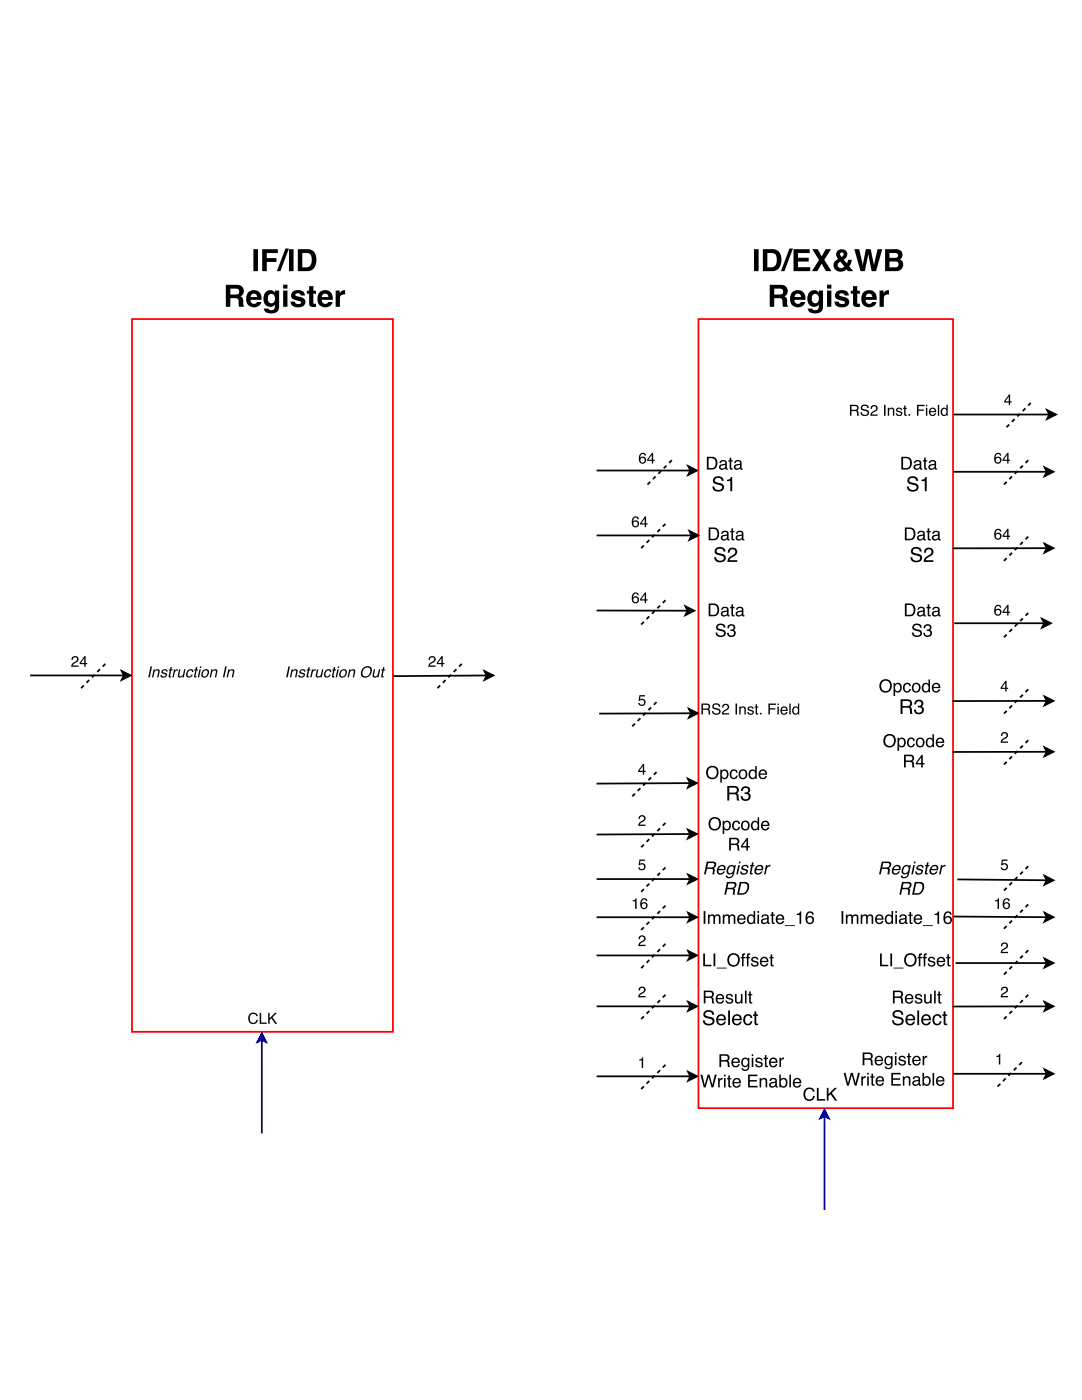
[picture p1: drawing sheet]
<svg xmlns="http://www.w3.org/2000/svg" width="216mm" height="279mm" viewBox="0 0 216 279" stroke-linecap="round" stroke-linejoin="round" font-family="sans-serif">
<g fill="#000">
<path d="M127.7 90.6a.65 .65 0 0 1 .7-.2 .65 .65 0 0 1 .5 .5h-.3a.44 .44 0 0 0-.5-.3 .44 .44 0 0 0-.3 .6l-.1 .2a.71 .71 0 0 1 1.1 .1 .71 .71 0 0 1-.2 1 .71 .71 0 0 1-1-.4l-.1-.8zM127.8 91.8a.46 .46 0 0 0 .9 0 .46 .46 0 0 0-.9 0zM130.1 90.8l-.7 .9h.7zM130.1 90.4h.2v1.3h.3v.3h-.3v.5h-.2v-.5h-1v-.3z"/>
<path d="M126.3 103.3a.65 .65 0 0 1 .7-.2 .65 .65 0 0 1 .5 .5h-.3a.44 .44 0 0 0-.5-.3 .44 .44 0 0 0-.3 .6l-.1 .2a.71 .71 0 0 1 1.1 .1 .71 .71 0 0 1-.3 1 .71 .71 0 0 1-.9-.4l-.1-.8zM126.4 104.5a.46 .46 0 0 0 .9 0 .46 .46 0 0 0-.9 0zM128.6 103.5l-.6 .9h.6zM128.7 103.1h.2v1.3h.3v.3h-.3v.5h-.3v-.5h-.9v-.3z"/>
<path d="M126.3 118.5a.65 .65 0 0 1 .7-.3 .65 .65 0 0 1 .5 .6h-.3a.44 .44 0 0 0-.5-.3 .44 .44 0 0 0-.3 .5l-.1 .3a.71 .71 0 0 1 1.1 .1 .71 .71 0 0 1-.3 1 .71 .71 0 0 1-.9-.4l-.1-.8zM126.4 119.7a.46 .46 0 0 0 .9 0 .46 .46 0 0 0-.9 0zM128.6 118.6l-.6 1h.6zM128.7 118.2h.2v1.4h.3v.2h-.3v.6h-.3v-.6h-.9v-.2z"/>
</g>
<path d="M129.2 96.7l5.1-5.1M127.9 109.4l5.1-5.1M127.9 124.6l5.1-5" fill="none" stroke="#030303" stroke-width=".35" stroke-dasharray=".8 .8" stroke-linecap="butt"/>
<path d="M26.3 63.7h52.1v142.2h-52.1z" fill="#fff"/>
<path d="M26.3 63.7h52.1v142.2h-52.1z" fill="none" stroke="#f00" stroke-width=".35"/>
<g fill="#000">
<path d="M46 57.6v1.2h1a.6 .6 0 0 0 .7-.6 .6 .6 0 0 0-.7-.6zM45.1 56.8h2.1a1.22 1.22 0 0 1 1.4 .9 1.22 1.22 0 0 1-.6 1.4 1.29 1.29 0 0 1 .5 1.6l.2 .5h-1l-.2-1.6-1.5-.1v1.7h-.9zM50.2 58.8l-.2 .5h1.3a.65 .65 0 0 0-.4-.7 .65 .65 0 0 0-.7 .2zM49.5 58.3a1.57 1.57 0 0 1 1.9-.2 1.57 1.57 0 0 1 .8 1.7h-2.2a.7 .7 0 0 0 .4 .8 .7 .7 0 0 0 .9-.3h.9a1.59 1.59 0 0 1-2.1 .9 1.59 1.59 0 0 1-1-2zM53.7 58.8a1.05 1.05 0 0 0 .5 1.7 .98 .98 0 0 0 .7-.9 .98 .98 0 0 0-.8-1zM53.1 58.2a1.14 1.14 0 0 1 1.8 .3v-.5h.8v3.1a1.41 1.41 0 0 1-1.9 1.4l-.5-.1a.94 .94 0 0 1-.7-.8h1a.73 .73 0 0 0 .9 .2 .73 .73 0 0 0 .4-.9v-.2a1.31 1.31 0 0 1-1.6 .4 1.31 1.31 0 0 1-.7-1.5l.2-.9zM56.5 56.8h.9v.8h-.9zM56.5 58h.9v3.2h-.9zM58.4 58.2a1.48 1.48 0 0 1 2.4 .8h-.8a.54 .54 0 0 0-.5-.5 .54 .54 0 0 0-.5 .5 2.2 2.2 0 0 1 1.9 1 1.17 1.17 0 0 1-1.4 1.3l-1-.1a1.06 1.06 0 0 1-.5-1h.8a.69 .69 0 0 0 .6 .5 .69 .69 0 0 0 .7-.3l-.1-.2a2.36 2.36 0 0 1-1.9-1v-.5zM61.7 57.1h.8v.9h.6v.6h-.6v1.9l.6 .1v.7h-.8l-.6-.4v-2.3h-.5v-.6h.5zM64.4 58.8l-.2 .5h1.3a.65 .65 0 0 0-.4-.7 .65 .65 0 0 0-.7 .2zM63.8 58.3a1.57 1.57 0 0 1 1.9-.2 1.57 1.57 0 0 1 .7 1.7h-2.2a.7 .7 0 0 0 .5 .8 .7 .7 0 0 0 .8-.3h.9a1.59 1.59 0 0 1-2 .9 1.59 1.59 0 0 1-1-2zM67 58h.8v.5a1.01 1.01 0 0 1 1.1-.6v.9a.8 .8 0 0 0-1.1 .9v1.5h-.8z"/>
<path d="M50.6 49.7h.9v4.4h-.9zM52.3 49.7h3.1v.8h-2.2v1h2v.8h-2v1.8h-.9zM56.9 49.6h.8l-1.8 4.5h-.7zM57.7 49.7h.9v4.4h-.9zM60.3 50.5v2.9a1.49 1.49 0 0 0 1.6-.4 2.18 2.18 0 0 0-.1-2.3zM59.4 49.7h1.9a1.91 1.91 0 0 1 1.8 2.5 1.82 1.82 0 0 1-1.8 1.9h-1.9z"/>
<path d="M14.5 131.1a.7 .7 0 0 1 1.1 .2 .7 .7 0 0 1-.5 1l-.6 .5h1.2v.3h-1.5a1.33 1.33 0 0 1 1.1-1.2 .43 .43 0 0 0-.3-.7 .43 .43 0 0 0-.5 .5h-.2zM16.8 131.3l-.7 1h.7zM16.9 130.9h.2v1.4h.3v.2h-.3v.6h-.3v-.6h-.9v-.2z"/>
<path d="M30 133h.3l-.4 2.2h-.3zM30.7 133.6h.2v.2a.52 .52 0 0 1 .6-.2 .52 .52 0 0 1 .3 .6l-.2 1h-.3l.3-1a.38 .38 0 0 0-.4-.4 .38 .38 0 0 0-.4 .4l-.2 1h-.3zM32.3 133.8a.61 .61 0 0 1 .7-.2 .61 .61 0 0 1 .4 .4h-.2a.34 .34 0 0 0-.4-.2 .34 .34 0 0 0-.3 .3l.1 .1a.58 .58 0 0 1 .5 .2 .58 .58 0 0 1 .1 .6 .65 .65 0 0 1-.7 .2 .65 .65 0 0 1-.5-.5h.3a.36 .36 0 0 0 .4 .3 .36 .36 0 0 0 .3-.4 .58 .58 0 0 1-.6-.2 .58 .58 0 0 1-.1-.6zM34 133.1h.3l-.1 .5h.3l-.1 .2h-.2l-.3 1 .3 .2-.1 .2a.32 .32 0 0 1-.4-.3l.2-1.1h-.2v-.2h.2zM34.7 133.6h.3l-.1 .3 .6-.3v.2a.52 .52 0 0 0-.6 .5l-.2 .9h-.3zM35.7 133.6h.3l-.2 1.2a.45 .45 0 0 0 .5 .1 .45 .45 0 0 0 .3-.5l.1-.8h.3l-.3 1.6h-.3l.1-.3a.51 .51 0 0 1-.6 .3 .51 .51 0 0 1-.4-.5zM37.5 133.8a.59 .59 0 0 1 .7-.3 .59 .59 0 0 1 .4 .6h-.3a.41 .41 0 0 0-.4-.3 .41 .41 0 0 0-.4 .4l-.1 .2a.41 .41 0 0 0 .3 .6 .41 .41 0 0 0 .5-.4h.3a.68 .68 0 0 1-.9 .6 .68 .68 0 0 1-.4-1zM39.1 133.1h.3l-.1 .5h.2v.2h-.3l-.2 1 .2 .2v.2a.32 .32 0 0 1-.5-.3l.3-1.1h-.3l.1-.2h.2zM39.8 133.6h.3l-.4 1.6h-.2zM39.9 133h.3l-.1 .3h-.2zM40.7 134a.55 .55 0 0 0-.3 .6 .55 .55 0 0 0 .6 .4 .79 .79 0 0 0 .2-1.2zM40.5 133.8a.71 .71 0 0 1 1.1-.1 .71 .71 0 0 1-.1 1.1 .74 .74 0 0 1-1.1 .3 .74 .74 0 0 1 0-1.1zM42.2 133.6h.2v.2a.52 .52 0 0 1 .6-.2 .52 .52 0 0 1 .3 .6l-.2 1h-.2l.2-1a.38 .38 0 0 0-.4-.4 .38 .38 0 0 0-.4 .4l-.2 1h-.3zM44.9 133h.3l-.4 2.2h-.3zM45.6 133.6h.2v.2a.52 .52 0 0 1 .6-.2 .52 .52 0 0 1 .3 .6l-.2 1h-.3l.3-1a.38 .38 0 0 0-.4-.4 .38 .38 0 0 0-.4 .4l-.2 1h-.3z"/>
<path d="M57.6 133h.3l-.5 2.2h-.3zM58.2 133.6h.2v.2a.52 .52 0 0 1 .6-.2 .52 .52 0 0 1 .4 .6l-.3 1h-.2l.2-1a.38 .38 0 0 0-.4-.4 .38 .38 0 0 0-.4 .4l-.2 1h-.3zM59.8 133.8a.61 .61 0 0 1 .7-.2 .61 .61 0 0 1 .4 .4h-.2a.34 .34 0 0 0-.4-.2 .34 .34 0 0 0-.3 .3l.1 .1a.58 .58 0 0 1 .6 .2 .58 .58 0 0 1 0 .6 .65 .65 0 0 1-.7 .2 .65 .65 0 0 1-.5-.5h.3a.36 .36 0 0 0 .4 .3 .36 .36 0 0 0 .3-.4 .58 .58 0 0 1-.6-.2 .58 .58 0 0 1-.1-.6zM61.5 133.1h.3l-.1 .5h.3l-.1 .2h-.2l-.2 1 .2 .2-.1 .2a.32 .32 0 0 1-.4-.3l.2-1.1h-.2v-.2h.2zM62.2 133.6h.3l-.1 .3 .6-.3v.2a.52 .52 0 0 0-.6 .5l-.2 .9h-.3zM63.2 133.6h.3l-.2 1.2a.45 .45 0 0 0 .6 .1 .45 .45 0 0 0 .2-.5l.2-.8h.2l-.3 1.6h-.3l.1-.3a.51 .51 0 0 1-.6 .3 .51 .51 0 0 1-.4-.5zM65 133.8a.59 .59 0 0 1 .7-.3 .59 .59 0 0 1 .4 .6h-.3a.41 .41 0 0 0-.4-.3 .41 .41 0 0 0-.4 .4l-.1 .2a.41 .41 0 0 0 .3 .6 .41 .41 0 0 0 .5-.4h.3a.68 .68 0 0 1-.9 .6 .68 .68 0 0 1-.4-1zM66.6 133.1h.3l-.1 .5h.3l-.1 .2h-.3l-.2 1 .3 .2-.1 .2a.32 .32 0 0 1-.4-.3l.2-1.1h-.2v-.2h.2zM67.3 133.6h.3l-.3 1.6h-.3zM67.4 133h.3v.3h-.3zM68.2 134a.55 .55 0 0 0-.3 .6 .55 .55 0 0 0 .6 .4 .79 .79 0 0 0 .2-1.2zM68 133.8a.71 .71 0 0 1 1.1-.1 .71 .71 0 0 1-.1 1.1 .74 .74 0 0 1-1.1 .3 .74 .74 0 0 1 0-1.1zM69.7 133.6h.2v.2a.52 .52 0 0 1 .6-.2 .52 .52 0 0 1 .4 .6l-.3 1h-.2l.2-1a.38 .38 0 0 0-.4-.4 .38 .38 0 0 0-.4 .4l-.2 1h-.3zM72.4 133.3a1.01 1.01 0 0 1 1.5-.2 1.01 1.01 0 0 1 0 1.5 1.03 1.03 0 0 1-1.5 .6 1.03 1.03 0 0 1-.1-1.6zM72.7 133.4a.93 .93 0 0 0 0 1.6 .99 .99 0 0 0 1.1-.6 .99 .99 0 0 0-.3-1.2h-.4zM74.6 133.6h.3l-.3 1.2a.45 .45 0 0 0 .6 .1 .45 .45 0 0 0 .2-.5l.2-.8h.3l-.4 1.6h-.2v-.3a.51 .51 0 0 1-.6 .3 .51 .51 0 0 1-.3-.5zM76.4 133.1h.3l-.1 .5h.3l-.1 .2h-.2l-.3 1 .3 .2-.1 .2a.32 .32 0 0 1-.4-.3l.2-1.1h-.2v-.2h.2z"/>
<path d="M85.8 131.1a.7 .7 0 0 1 1.1 .2 .7 .7 0 0 1-.5 1l-.6 .5h1.1v.3h-1.4a1.33 1.33 0 0 1 1-1.2 .43 .43 0 0 0-.2-.7 .43 .43 0 0 0-.5 .5h-.3zM88.1 131.3l-.7 1h.7zM88.1 130.9h.2v1.4h.4v.2h-.4v.6h-.2v-.6h-1v-.2z"/>
<path d="M49.8 202.4a.95 .95 0 0 1 .9-.3 .95 .95 0 0 1 .7 .7h-.2a.7 .7 0 0 0-.9-.4 .7 .7 0 0 0-.5 .9 .69 .69 0 0 0 .6 .8 .69 .69 0 0 0 .8-.6h.3a1.02 1.02 0 0 1-1.4 .8 1.02 1.02 0 0 1-.5-1.4zM51.8 202.1h.3v2h1.1v.2h-1.4zM53.5 202.1h.3v1.1l1.1-1.1h.4l-.9 .9 .9 1.3h-.4l-.7-1.1-.4 .4v.7h-.3z"/>
</g>
<path d="M16.2 137.3l5.1-5M87.3 137.3l5.1-5" fill="none" stroke="#030303" stroke-width=".35" stroke-dasharray=".8 .8" stroke-linecap="butt"/>
<path d="M52.2 207.5v18.7" fill="none" stroke="#00f" stroke-width=".35"/>
<path d="M52.2 206.2l.9 1.8-.9-.5-.8 .5z" fill="#00f"/>
<path d="M52.2 206.2l.9 1.8-.9-.5-.8 .5z" fill="none" stroke="#00f" stroke-width=".35"/>
<path d="M139.4 63.7h50.8v157.5h-50.8z" fill="#fff"/>
<path d="M139.4 63.7h50.8v157.5h-50.8z" fill="none" stroke="#f00" stroke-width=".35"/>
<g fill="#000">
<path d="M150.5 49.7h.9v4.4h-.9zM153.1 50.5v2.9a1.49 1.49 0 0 0 1.6-.4 2.18 2.18 0 0 0-.1-2.3zM152.2 49.7h1.9a1.91 1.91 0 0 1 1.8 2.5 1.82 1.82 0 0 1-1.8 1.9h-1.9zM157.5 49.6h.7l-1.7 4.5h-.7zM158.3 49.7h3.3v.8h-2.4v.9h2.2v.8h-2.2v1.1h2.5v.8h-3.4zM162.1 49.7h1.1l.8 1.5 .8-1.5h1l-1.3 2.1 1.4 2.3h-1.1l-.8-1.5-.9 1.5h-1.1l1.4-2.2zM167.2 50a1.1 1.1 0 0 1 1.7 .1 1.1 1.1 0 0 1-.5 1.7l.6 .8 .2-.8h.8l-.2 .9-.3 .5 .8 .9h-1.1l-.3-.4a1.42 1.42 0 0 1-1.8 .4 1.42 1.42 0 0 1-.6-1.8l.7-.6a1.16 1.16 0 0 1 0-1.7zM167.8 50.4l-.2 .5 .3 .4a.45 .45 0 0 0 .5-.5 .45 .45 0 0 0-.5-.4zM167.3 52.5a.68 .68 0 0 0 .2 1 .68 .68 0 0 0 1-.3l-.8-1zM170.5 49.7h.9l.7 3.2 .7-3.2h.9l.7 3.2 .7-3.2h.9l-1.2 4.4h-.9l-.7-3.4-.6 3.4h-.9zM177.5 50.5v1h1.1a.52 .52 0 0 0 .6-.6 .52 .52 0 0 0-.8-.4zM177.5 52.2v1.2h1.1a.6 .6 0 0 0 .7-.6 .6 .6 0 0 0-.7-.6zM176.6 49.7h2.1a1.11 1.11 0 0 1 1.3 .7 1.11 1.11 0 0 1-.5 1.4 1.28 1.28 0 0 1 .6 1.6 1.28 1.28 0 0 1-1.5 .7h-2z"/>
<path d="M154.5 57.6v1.2h1a.6 .6 0 0 0 .8-.6 .6 .6 0 0 0-.7-.6zM153.6 56.8h2.1a1.22 1.22 0 0 1 1.4 .9 1.22 1.22 0 0 1-.6 1.4 1.29 1.29 0 0 1 .6 1.6l.2 .5h-1.1l-.2-1.6-1.5-.1v1.7h-.9zM158.7 58.8l-.2 .5h1.3a.65 .65 0 0 0-.3-.7 .65 .65 0 0 0-.8 .2zM158.1 58.3a1.57 1.57 0 0 1 1.9-.2 1.57 1.57 0 0 1 .7 1.7h-2.2a.7 .7 0 0 0 .5 .8 .7 .7 0 0 0 .8-.3h.9a1.59 1.59 0 0 1-2 .9 1.59 1.59 0 0 1-1-2zM162.2 58.8a1.05 1.05 0 0 0 .5 1.7 .98 .98 0 0 0 .7-.9 .98 .98 0 0 0-.7-1zM161.7 58.2a1.14 1.14 0 0 1 1.7 .3v-.5h.8v3.1a1.41 1.41 0 0 1-1.9 1.4l-.5-.1a.94 .94 0 0 1-.6-.8h.9a.73 .73 0 0 0 .9 .2 .73 .73 0 0 0 .4-.9v-.2a1.31 1.31 0 0 1-1.6 .4 1.31 1.31 0 0 1-.7-1.5l.2-.9zM165 56.8h.9v.8h-.9zM165 58h.9v3.2h-.9zM167 58.2a1.48 1.48 0 0 1 2.4 .8h-.9a.54 .54 0 0 0-.5-.5 .54 .54 0 0 0-.5 .5h.1a2.2 2.2 0 0 1 1.8 1 1.17 1.17 0 0 1-1.4 1.3l-.9-.1a1.06 1.06 0 0 1-.6-1h.9a.69 .69 0 0 0 .5 .5 .69 .69 0 0 0 .7-.3l-.1-.2a2.36 2.36 0 0 1-1.9-1v-.5zM170.2 57.1h.9v.9h.5v.6h-.5v1.9l.5 .1v.7h-.8l-.5-.4-.1-2.3h-.4v-.6h.4zM172.9 58.8l-.2 .5h1.4a.65 .65 0 0 0-.4-.7 .65 .65 0 0 0-.8 .2zM172.3 58.3a1.57 1.57 0 0 1 1.9-.2 1.57 1.57 0 0 1 .7 1.7h-2.2a.7 .7 0 0 0 .5 .8 .7 .7 0 0 0 .8-.3h.9a1.59 1.59 0 0 1-2 .9 1.59 1.59 0 0 1-1-2zM175.5 58h.8v.5a1.01 1.01 0 0 1 1.1-.6v.9a.8 .8 0 0 0-1 .9v1.5h-.9z"/>
<path d="M160.6 217.4a1.11 1.11 0 0 1 1.1-.4 1.11 1.11 0 0 1 .9 .9h-.4a.82 .82 0 0 0-1-.5 .82 .82 0 0 0-.5 1 .8 .8 0 0 0 .6 1 .8 .8 0 0 0 .9-.7h.4a1.17 1.17 0 0 1-1.5 1 1.17 1.17 0 0 1-.8-1.6zM163 217.1h.3v2.2h1.3v.4h-1.6zM165 217.1h.3v1.2l1.3-1.2h.4l-1 1 1.1 1.6h-.5l-.9-1.3-.4 .4v.9h-.3z"/>
</g>
<path d="M119 93.9h18.8" fill="none" stroke="#030303" stroke-width=".35"/>
<path d="M137.3 93l1.8 .9-1.8 .9 .5-.9z" fill="#030303"/>
<path d="M137.3 93l1.8 .9-1.8 .9 .5-.9z" fill="none" stroke="#030303" stroke-width=".35"/>
<path d="M164.5 222.8v18.7" fill="none" stroke="#00f" stroke-width=".35"/>
<path d="M164.5 221.4l.9 1.8-.9-.4-.9 .4z" fill="#00f"/>
<path d="M164.5 221.4l.9 1.8-.9-.4-.9 .4z" fill="none" stroke="#00f" stroke-width=".35"/>
<path d="M119 106.9h19" fill="none" stroke="#030303" stroke-width=".35"/>
<path d="M137.6 106l1.7 .9-1.7 .8 .4-.8z" fill="#030303"/>
<path d="M137.6 106l1.7 .9-1.7 .8 .4-.8zM119 121.8l18.2 .1" fill="none" stroke="#030303" stroke-width=".35"/>
<path d="M136.8 121l1.7 .9-1.7 .9 .4-.9z" fill="#030303"/>
<path d="M136.8 121l1.7 .9-1.7 .9 .4-.9zM119 175.4h18.8" fill="none" stroke="#030303" stroke-width=".35"/>
<path d="M137.3 174.5l1.8 .9-1.8 .9 .5-.9z" fill="#030303"/>
<path d="M137.3 174.5l1.8 .9-1.8 .9 .5-.9zM119 200.8h18.8" fill="none" stroke="#030303" stroke-width=".35"/>
<path d="M137.3 199.9l1.8 .9-1.8 .9 .5-.9z" fill="#030303"/>
<path d="M119 183.1h18.8M137.3 199.9l1.8 .9-1.8 .9 .5-.9z" fill="none" stroke="#030303" stroke-width=".35"/>
<g fill="#000">
<path d="M140.8 198v.9h.8a.44 .44 0 0 0 .5-.4 .44 .44 0 0 0-.5-.5zM140.4 197.7h1.2a.7 .7 0 0 1 .8 .4 .7 .7 0 0 1-.3 .9l.3 .3 .1 1h-.4v-.8a.4 .4 0 0 0-.5-.3h-.8v1.1h-.4zM143 198.6a.85 .85 0 0 1 1.1-.1 .85 .85 0 0 1 .4 .9h-1.4a.53 .53 0 0 0 .4 .6 .53 .53 0 0 0 .7-.3h.3a.9 .9 0 0 1-1.3 .5 .9 .9 0 0 1-.3-1.4zM143.3 198.8l-.2 .4h1.1l-.1-.4-.3-.2zM145 198.5a.75 .75 0 0 1 1.2 .4h-.3a.39 .39 0 0 0-.4-.3 .39 .39 0 0 0-.3 .4l.1 .1a.8 .8 0 0 1 1 .8 .8 .8 0 0 1-.8 .4 .8 .8 0 0 1-.7-.6h.3a.45 .45 0 0 0 .4 .4 .45 .45 0 0 0 .5-.5h-.1a.94 .94 0 0 1-1.1-.8zM146.7 198.4h.3v1.2a.43 .43 0 0 0 .4 .4 .43 .43 0 0 0 .4-.5v-1.1h.4v1.9h-.3v-.3a.64 .64 0 0 1-.8 .3 .64 .64 0 0 1-.4-.6zM148.6 197.7h.4v2.6h-.4zM149.5 197.9h.3v.5h.3v.2h-.3v1.3l.3 .1v.3a.44 .44 0 0 1-.6-.4v-1.3h-.3v-.2h.3z"/>
<path d="M140.6 201.8a1.14 1.14 0 0 1 1.9 .7h-.4a.68 .68 0 0 0-.7-.6 .68 .68 0 0 0-.6 .7l.2 .2a1.48 1.48 0 0 1 1.6 1 1.18 1.18 0 0 1-1.2 .9 1.18 1.18 0 0 1-1.2-1.1h.4a.82 .82 0 0 0 .7 .7 .82 .82 0 0 0 .9-.5l-.3-.4a2.07 2.07 0 0 1-1.5-.7v-.5zM143.2 202.7a.97 .97 0 0 1 1.2-.2 .97 .97 0 0 1 .4 1.1h-1.5a.61 .61 0 0 0 .4 .7 .61 .61 0 0 0 .8-.4h.3a1 1 0 0 1-1.3 .7 1 1 0 0 1-.6-1.4zM143.5 202.9l-.2 .4h1.2a.58 .58 0 0 0-.4-.5 .58 .58 0 0 0-.6 .1zM145.3 201.7h.4v2.9h-.4zM146.3 202.7a.97 .97 0 0 1 1.2-.2 .97 .97 0 0 1 .5 1.1h-1.6a.61 .61 0 0 0 .5 .7 .61 .61 0 0 0 .7-.4h.4a1 1 0 0 1-1.3 .7 1 1 0 0 1-.6-1.4zM146.6 202.9l-.1 .4h1.1a.58 .58 0 0 0-.3-.5 .58 .58 0 0 0-.7 .1zM148.6 202.7a.87 .87 0 0 1 .9-.3 .87 .87 0 0 1 .6 .8h-.3a.59 .59 0 0 0-.8-.4 .59 .59 0 0 0-.3 .8 .56 .56 0 0 0 .4 .7 .56 .56 0 0 0 .7-.5h.3a.96 .96 0 0 1-1.2 .8 .96 .96 0 0 1-.6-1.4zM150.5 201.9h.4v.5h.3v.3h-.3v1.4l.1 .2h.2v.3a.51 .51 0 0 1-.7-.5v-1.4h-.2v-.3h.2z"/>
</g>
<path d="M137.3 182.2l1.8 .9-1.8 .8 .5-.8z" fill="#030303"/>
<path d="M119 190.7h18.8M137.3 182.2l1.8 .9-1.8 .8 .5-.8z" fill="none" stroke="#030303" stroke-width=".35"/>
<path d="M137.3 189.8l1.8 .9-1.8 .9 .5-.9z" fill="#030303"/>
<path d="M137.7 166.4l-18.7 .1M137.3 189.8l1.8 .9-1.8 .9 .5-.9z" fill="none" stroke="#030303" stroke-width=".35"/>
<g fill="#000">
<path d="M127.6 197a.7 .7 0 0 1 1.1 .2 .7 .7 0 0 1-.4 1l-.7 .6h1.2v.2h-1.5a1.33 1.33 0 0 1 1.1-1.2 .43 .43 0 0 0-.2-.7 .43 .43 0 0 0-.5 .6h-.3z"/>
<path d="M141.4 91.5v1.9h.6a1 1 0 0 0 .8-1 1 1 0 0 0-.8-.9zM141 91.2h1.1a1.29 1.29 0 0 1 1.1 1.2 1.29 1.29 0 0 1-1.1 1.3h-1.1zM143.8 93.1a.44 .44 0 0 0 .6 .4 .44 .44 0 0 0 .2-.7zM143.7 92.1a.8 .8 0 0 1 1.3 .2v1.1l.2 .1v.2h-.3l-.2-.2a.64 .64 0 0 1-.9 .3 .64 .64 0 0 1-.2-1l1.1-.3a.42 .42 0 0 0-.4-.5 .42 .42 0 0 0-.4 .4h-.3zM145.6 91.3h.3v.6h.3v.2h-.3v1.2l.3 .2v.2a.44 .44 0 0 1-.6-.4v-1.2h-.3v-.2h.3zM146.8 93.1a.44 .44 0 0 0 .6 .4 .44 .44 0 0 0 .2-.7zM146.6 92.1a.8 .8 0 0 1 1.4 .2v1.1l.2 .1v.2h-.4l-.1-.2a.64 .64 0 0 1-.9 .3 .64 .64 0 0 1-.2-1l1.1-.3a.42 .42 0 0 0-.4-.5 .42 .42 0 0 0-.5 .4h-.3z"/>
<path d="M142.5 95.3a1.14 1.14 0 0 1 1.9 .7h-.4a.68 .68 0 0 0-.7-.6 .68 .68 0 0 0-.6 .7l.2 .1a1.48 1.48 0 0 1 1.6 1 1.18 1.18 0 0 1-1.2 .9 1.18 1.18 0 0 1-1.1-1h.3a.82 .82 0 0 0 .7 .7 .82 .82 0 0 0 .9-.5l-.3-.4a2.07 2.07 0 0 1-1.5-.7v-.5zM145.1 95.7l.5-.1 .2-.4h.3v2.8h-.4v-2h-.6z"/>
<path d="M180.2 91.5v1.9h.6a1 1 0 0 0 .8-1 1 1 0 0 0-.8-.9zM179.9 91.2h1a1.29 1.29 0 0 1 1.1 1.2 1.29 1.29 0 0 1-1.1 1.3h-1zM182.6 93.1a.44 .44 0 0 0 .6 .4 .44 .44 0 0 0 .2-.7zM182.5 92.1a.8 .8 0 0 1 1.3 .2v1.1l.2 .1v.2h-.3l-.2-.2a.64 .64 0 0 1-.9 .3 .64 .64 0 0 1-.2-1l1.1-.3a.42 .42 0 0 0-.4-.5 .42 .42 0 0 0-.4 .4h-.3zM184.4 91.3h.3v.6h.3v.2h-.3v1.2l.3 .2v.2a.44 .44 0 0 1-.6-.4v-1.2h-.3v-.2h.3zM185.6 93.1a.44 .44 0 0 0 .6 .4 .44 .44 0 0 0 .2-.7zM185.4 92.1a.8 .8 0 0 1 1.4 .2v1.1l.2 .1v.2h-.4l-.1-.2a.64 .64 0 0 1-.9 .3 .64 .64 0 0 1-.2-1l1.1-.3a.42 .42 0 0 0-.4-.5 .42 .42 0 0 0-.5 .4h-.3z"/>
<path d="M181.3 95.3a1.14 1.14 0 0 1 1.9 .7h-.4a.68 .68 0 0 0-.7-.6 .68 .68 0 0 0-.6 .7l.2 .1a1.48 1.48 0 0 1 1.6 1 1.18 1.18 0 0 1-1.2 .9 1.18 1.18 0 0 1-1.1-1h.3a.82 .82 0 0 0 .7 .7 .82 .82 0 0 0 .9-.5l-.3-.4a2.07 2.07 0 0 1-1.5-.7v-.5zM183.9 95.7l.5-.1 .2-.4h.3v2.8h-.4v-2h-.6z"/>
<path d="M141.7 105.6v1.9h.7a1 1 0 0 0 .8-1 1 1 0 0 0-.8-.9zM141.4 105.3h1a1.29 1.29 0 0 1 1.1 1.2 1.29 1.29 0 0 1-1.1 1.3h-1zM144.2 107.2a.44 .44 0 0 0 .6 .4 .44 .44 0 0 0 .2-.7zM144 106.2a.8 .8 0 0 1 1.4 .2v1.1l.2 .1v.2h-.4l-.1-.2a.64 .64 0 0 1-.9 .3 .64 .64 0 0 1-.2-1l1-.3a.42 .42 0 0 0-.3-.4 .42 .42 0 0 0-.5 .3h-.3zM145.9 105.4h.4v.6h.3v.2h-.3v1.2l.3 .2v.2a.44 .44 0 0 1-.7-.4v-1.2h-.2v-.2h.2zM147.1 107.2a.44 .44 0 0 0 .6 .4 .44 .44 0 0 0 .3-.7zM147 106.2a.8 .8 0 0 1 1.3 .2v1.1l.2 .1v.2h-.3l-.2-.2a.64 .64 0 0 1-.9 .3 .64 .64 0 0 1-.2-1l1.1-.3a.42 .42 0 0 0-.4-.4 .42 .42 0 0 0-.4 .3h-.3z"/>
<path d="M142.9 109.4a1.14 1.14 0 0 1 1.8 .7h-.3a.68 .68 0 0 0-.7-.6 .68 .68 0 0 0-.7 .7l.3 .1a1.48 1.48 0 0 1 1.5 1 1.18 1.18 0 0 1-1.2 .9 1.18 1.18 0 0 1-1.1-1h.4a.82 .82 0 0 0 .7 .7 .82 .82 0 0 0 .8-.5l-.2-.4a2.07 2.07 0 0 1-1.6-.7v-.5zM145.5 109.5a.93 .93 0 0 1 1.5 .2 .93 .93 0 0 1-.6 1.4l-.6 .3-.3 .4h1.6v.3h-2a1.6 1.6 0 0 1 1.3-1.5 .57 .57 0 0 0 .2-.7 .57 .57 0 0 0-.7-.3 .57 .57 0 0 0-.3 .7h-.4z"/>
<path d="M180.9 105.6v1.9h.6a1 1 0 0 0 .8-1 1 1 0 0 0-.8-.9zM180.6 105.3h1a1.29 1.29 0 0 1 1.1 1.2 1.29 1.29 0 0 1-1.1 1.3h-1zM183.3 107.2a.44 .44 0 0 0 .6 .4 .44 .44 0 0 0 .3-.7zM183.2 106.2a.8 .8 0 0 1 1.3 .2v1.1l.2 .1v.2h-.3l-.2-.2a.64 .64 0 0 1-.9 .3 .64 .64 0 0 1-.2-1l1.1-.3a.42 .42 0 0 0-.4-.4 .42 .42 0 0 0-.4 .3h-.3zM185.1 105.4h.3v.6h.3v.2h-.3v1.2l.3 .2v.2a.44 .44 0 0 1-.6-.4v-1.2h-.2v-.2h.2zM186.3 107.2a.44 .44 0 0 0 .6 .4 .44 .44 0 0 0 .2-.7zM186.1 106.2a.8 .8 0 0 1 1.4 .2v1.1l.2 .1v.2h-.4l-.1-.2a.64 .64 0 0 1-.9 .3 .64 .64 0 0 1-.2-1l1.1-.3a.42 .42 0 0 0-.4-.4 .42 .42 0 0 0-.5 .3h-.3z"/>
<path d="M182 109.4a1.14 1.14 0 0 1 1.9 .7h-.4a.68 .68 0 0 0-.7-.6 .68 .68 0 0 0-.6 .7l.2 .1a1.48 1.48 0 0 1 1.6 1 1.18 1.18 0 0 1-1.2 .9 1.18 1.18 0 0 1-1.1-1h.3a.82 .82 0 0 0 .7 .7 .82 .82 0 0 0 .9-.5l-.3-.4a2.07 2.07 0 0 1-1.5-.7v-.5zM184.7 109.5a.93 .93 0 0 1 1.4 .2 .93 .93 0 0 1-.6 1.4l-.5 .3-.3 .4h1.6v.3h-2a1.6 1.6 0 0 1 1.3-1.5 .57 .57 0 0 0 .2-.7 .57 .57 0 0 0-.7-.3 .57 .57 0 0 0-.4 .7h-.3z"/>
<path d="M141.7 120.7v2h.7a1 1 0 0 0 .8-1 1 1 0 0 0-.8-1zM141.4 120.4h1a1.29 1.29 0 0 1 1.1 1.3 1.29 1.29 0 0 1-1.1 1.3h-1zM144.2 122.3a.44 .44 0 0 0 .6 .4 .44 .44 0 0 0 .2-.6zM144 121.3a.8 .8 0 0 1 1.4 .3v1.1l.2 .1v.2h-.4l-.1-.3a.64 .64 0 0 1-.9 .3 .64 .64 0 0 1-.2-.9l1-.3a.42 .42 0 0 0-.3-.5 .42 .42 0 0 0-.5 .4h-.3zM145.9 120.6h.4v.5h.3v.3h-.3v1.2l.3 .1v.3a.44 .44 0 0 1-.7-.4v-1.2h-.2v-.3h.2zM147.1 122.3a.44 .44 0 0 0 .6 .4 .44 .44 0 0 0 .3-.6zM147 121.3a.8 .8 0 0 1 1.3 .3v1.1l.2 .1v.2h-.3l-.2-.3a.64 .64 0 0 1-.9 .3 .64 .64 0 0 1-.2-.9l1.1-.3a.42 .42 0 0 0-.4-.5 .42 .42 0 0 0-.4 .4h-.3z"/>
<path d="M143.1 124.7a1 1 0 0 1 1.6 .6h-.3a.59 .59 0 0 0-.6-.6 .59 .59 0 0 0-.6 .6l.2 .1a2.09 2.09 0 0 1 1.4 .7 1.02 1.02 0 0 1-.7 1.1 1.02 1.02 0 0 1-1.2-.5l-.1-.5h.3a.72 .72 0 0 0 .6 .6 .72 .72 0 0 0 .8-.4 1.02 1.02 0 0 0-1.1-.6 .65 .65 0 0 1-.5-.5 .65 .65 0 0 1 .2-.6zM145.4 124.7a.73 .73 0 0 1 1 0 .73 .73 0 0 1 .1 1h-.1a.8 .8 0 0 1 .2 1.2 .8 .8 0 0 1-1.2 .1l-.2-.3-.1-.4h.3a.52 .52 0 0 0 .4 .6 .52 .52 0 0 0 .6-.5 .52 .52 0 0 0-.6-.5v-.3a.46 .46 0 0 0 .6-.2 .46 .46 0 0 0-.3-.6 .46 .46 0 0 0-.6 .3l-.1 .3h-.3z"/>
<path d="M175.9 135.8a1.33 1.33 0 0 1 2.1 .8 1.33 1.33 0 0 1-1.6 1.6 1.41 1.41 0 0 1-.5-2.4zM176.1 136.1a1.02 1.02 0 0 0-.2 1.4 1.02 1.02 0 0 0 1.3 .3 1.01 1.01 0 0 0 .3-1.4 1.01 1.01 0 0 0-1.4-.3zM178.8 136.7a.72 .72 0 0 0-.2 .8 .72 .72 0 0 0 .7 .4 .72 .72 0 0 0 .3-.8 .72 .72 0 0 0-.7-.5zM178.3 136.3h.3v.3a.76 .76 0 0 1 .9-.3 .76 .76 0 0 1 .4 .9 .78 .78 0 0 1-.3 .9 .78 .78 0 0 1-1-.1v.9h-.3zM180.4 136.5a.76 .76 0 0 1 .8-.2 .76 .76 0 0 1 .6 .6h-.3a.51 .51 0 0 0-.7-.3 .51 .51 0 0 0-.3 .7 .49 .49 0 0 0 .4 .6 .49 .49 0 0 0 .6-.4h.3a.84 .84 0 0 1-1.1 .7 .84 .84 0 0 1-.5-1.2zM182.5 136.6a.7 .7 0 0 0-.2 .9 .7 .7 0 0 0 .8 .4 .71 .71 0 0 0 .2-.9 .71 .71 0 0 0-.8-.4zM182.2 136.5a.95 .95 0 0 1 1.5 .7 .95 .95 0 0 1-1.4 .9l-.3-.6v-.5zM184.4 136.7a.7 .7 0 0 0-.1 .8 .7 .7 0 0 0 .7 .4 .73 .73 0 0 0 .3-.8 .73 .73 0 0 0-.7-.5zM184.3 136.4l.6-.1 .4 .2v-.9h.3v2.6h-.3v-.3a.81 .81 0 0 1-1.1 .2 .81 .81 0 0 1-.3-1.1zM186.2 136.5a.85 .85 0 0 1 1-.1 .85 .85 0 0 1 .4 .9h-1.3a.53 .53 0 0 0 .4 .6 .53 .53 0 0 0 .6-.3h.3a.9 .9 0 0 1-1.3 .5 .9 .9 0 0 1-.3-1.4zM186.4 136.7l-.1 .4h1l-.1-.3-.2-.2z"/>
<path d="M180.9 120.7v2h.6a1 1 0 0 0 .8-1 1 1 0 0 0-.8-1zM180.6 120.4h1a1.29 1.29 0 0 1 1.1 1.3 1.29 1.29 0 0 1-1.1 1.3h-1zM183.3 122.3a.44 .44 0 0 0 .6 .4 .44 .44 0 0 0 .3-.6zM183.2 121.3a.8 .8 0 0 1 1.3 .3v1.1l.2 .1v.2h-.3l-.2-.3a.64 .64 0 0 1-.9 .3 .64 .64 0 0 1-.2-.9l1.1-.3a.42 .42 0 0 0-.4-.5 .42 .42 0 0 0-.4 .4h-.3zM185.1 120.6h.3v.5h.3v.3h-.3v1.2l.3 .1v.3a.44 .44 0 0 1-.6-.4v-1.2h-.2v-.3h.2zM186.3 122.3a.44 .44 0 0 0 .6 .4 .44 .44 0 0 0 .2-.6zM186.1 121.3a.8 .8 0 0 1 1.4 .3v1.1l.2 .1v.2h-.4l-.1-.3a.64 .64 0 0 1-.9 .3 .64 .64 0 0 1-.2-.9l1.1-.3a.42 .42 0 0 0-.4-.5 .42 .42 0 0 0-.5 .4h-.3z"/>
<path d="M182.3 124.7a1 1 0 0 1 1.6 .6h-.3a.59 .59 0 0 0-.6-.6 .59 .59 0 0 0-.6 .6l.1 .1a2.09 2.09 0 0 1 1.5 .7 1.02 1.02 0 0 1-.8 1.1 1.02 1.02 0 0 1-1.1-.5l-.2-.5h.4a.72 .72 0 0 0 .6 .6 .72 .72 0 0 0 .7-.4 1.02 1.02 0 0 0-1-.6 .65 .65 0 0 1-.6-.5 .65 .65 0 0 1 .3-.6zM184.6 124.7a.73 .73 0 0 1 1 0 .73 .73 0 0 1 .1 1h-.1a.8 .8 0 0 1 .2 1.2 .8 .8 0 0 1-1.2 .1l-.3-.3-.1-.4h.4a.52 .52 0 0 0 .4 .6 .52 .52 0 0 0 .6-.5 .52 .52 0 0 0-.6-.5l-.1-.3a.46 .46 0 0 0 .6-.2 .46 .46 0 0 0-.2-.6 .46 .46 0 0 0-.6 .3l-.1 .3h-.3z"/>
<path d="M141.3 153.1a1.33 1.33 0 0 1 2.1 .8 1.33 1.33 0 0 1-1.6 1.6 1.41 1.41 0 0 1-.5-2.4zM141.5 153.4a1.02 1.02 0 0 0-.1 1.3 1.02 1.02 0 0 0 1.3 .4 1.01 1.01 0 0 0 .2-1.5 1.01 1.01 0 0 0-1.4-.2zM144.2 154a.72 .72 0 0 0-.2 .8 .72 .72 0 0 0 .7 .4 .72 .72 0 0 0 .4-.8 .72 .72 0 0 0-.8-.5zM143.7 153.6h.3v.2a.76 .76 0 0 1 1-.2 .76 .76 0 0 1 .4 .9 .78 .78 0 0 1-.4 .9 .78 .78 0 0 1-1-.2v1h-.3zM145.8 153.8a.76 .76 0 0 1 .9-.2 .76 .76 0 0 1 .5 .6h-.3a.51 .51 0 0 0-.7-.3 .51 .51 0 0 0-.3 .7 .49 .49 0 0 0 .4 .6 .49 .49 0 0 0 .6-.4h.3a.84 .84 0 0 1-1.1 .7 .84 .84 0 0 1-.5-1.2zM147.9 153.9a.7 .7 0 0 0-.2 .9 .7 .7 0 0 0 .9 .3 .71 .71 0 0 0 .2-.8 .71 .71 0 0 0-.9-.4zM147.6 153.8a.95 .95 0 0 1 1.5 .7 .95 .95 0 0 1-1.3 .9l-.4-.6v-.5zM149.8 154a.7 .7 0 0 0-.1 .8 .7 .7 0 0 0 .7 .4 .73 .73 0 0 0 .3-.8 .73 .73 0 0 0-.6-.6zM149.7 153.7l.6-.1 .4 .2v-.9h.3v2.5h-.3v-.2a.81 .81 0 0 1-1.1 .2 .81 .81 0 0 1-.2-1.1zM151.6 153.8a.85 .85 0 0 1 1-.2 .85 .85 0 0 1 .5 1h-1.4a.53 .53 0 0 0 .4 .6 .53 .53 0 0 0 .6-.3h.3a.9 .9 0 0 1-1.3 .5 .9 .9 0 0 1-.2-1.4zM151.9 154l-.2 .4h1l-.1-.4-.2-.2z"/>
<path d="M145.5 157.2v1h.9a.5 .5 0 0 0 .6-.5 .5 .5 0 0 0-.5-.5zM145.1 156.9h1.4a.8 .8 0 0 1 .9 .5 .8 .8 0 0 1-.4 .9 1.58 1.58 0 0 1 .5 1.3v.2h-.4l-.1-1-.2-.2-1.3-.1v1.3h-.4zM148.2 157.1a.85 .85 0 0 1 1.1-.1 .85 .85 0 0 1 .2 1.1l-.2 .2a.89 .89 0 0 1 .4 1.2 .89 .89 0 0 1-1.2 .3l-.5-.2-.2-.5v-.2h.4a.59 .59 0 0 0 .4 .7 .59 .59 0 0 0 .7-.4 .59 .59 0 0 0-.4-.7h-.3v-.4a.52 .52 0 0 0 .7-.2 .52 .52 0 0 0-.3-.7 .52 .52 0 0 0-.7 .3l-.1 .4h-.3z"/>
<path d="M176.7 146.7a1.33 1.33 0 0 1 2 .9 1.33 1.33 0 0 1-1.5 1.5 1.41 1.41 0 0 1-.5-2.4zM176.9 147.1a1.02 1.02 0 0 0-.2 1.3 1.02 1.02 0 0 0 1.3 .3 1.01 1.01 0 0 0 .3-1.4 1.01 1.01 0 0 0-1.4-.2zM179.6 147.6a.72 .72 0 0 0-.2 .8 .72 .72 0 0 0 .7 .4 .72 .72 0 0 0 .3-.8 .72 .72 0 0 0-.7-.5zM179.1 147.2h.3v.3a.76 .76 0 0 1 .9-.2 .76 .76 0 0 1 .4 .8 .78 .78 0 0 1-.3 .9 .78 .78 0 0 1-1-.1v.9h-.3zM181.2 147.5a.76 .76 0 0 1 .8-.3 .76 .76 0 0 1 .6 .7h-.3a.51 .51 0 0 0-.7-.4 .51 .51 0 0 0-.3 .7 .49 .49 0 0 0 .4 .7 .49 .49 0 0 0 .6-.5h.3a.84 .84 0 0 1-1.1 .7 .84 .84 0 0 1-.5-1.2zM183.3 147.6a.7 .7 0 0 0-.2 .9 .7 .7 0 0 0 .8 .3 .71 .71 0 0 0 .2-.9 .71 .71 0 0 0-.8-.3zM183 147.5a.95 .95 0 0 1 1.5 .6 .95 .95 0 0 1-1.4 1l-.3-.6v-.6zM185.2 147.7a.7 .7 0 0 0-.1 .8 .7 .7 0 0 0 .7 .3 .73 .73 0 0 0 .3-.8 .73 .73 0 0 0-.7-.5zM185.1 147.3l.6-.1 .4 .3v-1h.3v2.6h-.3v-.3a.81 .81 0 0 1-1.1 .2 .81 .81 0 0 1-.3-1.1zM187 147.5a.85 .85 0 0 1 1-.2 .85 .85 0 0 1 .4 1h-1.3a.53 .53 0 0 0 .3 .6 .53 .53 0 0 0 .7-.4h.3a.9 .9 0 0 1-1.3 .6 .9 .9 0 0 1-.3-1.4zM187.2 147.6l-.1 .4h1l-.1-.3-.2-.2z"/>
<path d="M180.1 139.9v1h.9a.5 .5 0 0 0 .6-.5 .5 .5 0 0 0-.5-.5zM179.7 139.6h1.3a.8 .8 0 0 1 1 .5 .8 .8 0 0 1-.4 .9 1.58 1.58 0 0 1 .4 1.3l.1 .2h-.5l-.1-1-.2-.2-1.2-.1v1.3h-.4zM182.7 139.8a.85 .85 0 0 1 1.2-.1 .85 .85 0 0 1 .2 1.1l-.2 .2a.89 .89 0 0 1 .3 1.2 .89 .89 0 0 1-1.2 .3l-.4-.2-.2-.4v-.3h.3a.59 .59 0 0 0 .5 .7 .59 .59 0 0 0 .7-.4 .59 .59 0 0 0-.4-.7h-.4v-.3a.52 .52 0 0 0 .7-.3 .52 .52 0 0 0-.2-.7 .52 .52 0 0 0-.7 .3l-.1 .4h-.4z"/>
<path d="M180.7 150.9v.9h.8a.44 .44 0 0 0 .6-.4 .44 .44 0 0 0-.5-.5zM180.4 150.6h1.2a.7 .7 0 0 1 .8 .5 .7 .7 0 0 1-.4 .8l.3 .3 .2 1h-.4l-.1-.7a.4 .4 0 0 0-.5-.4h-.8v1.1h-.3zM183.8 151.2l-.8 1.1h.8zM183.9 150.7h.2v1.6h.4v.3h-.4v.6h-.3v-.6h-1.1v-.4z"/>
<path d="M141.3 172.2l-.2 .9h.8a.45 .45 0 0 0 .6-.3 .45 .45 0 0 0-.4-.6zM141 171.9h1.2a.66 .66 0 0 1 .7 .6 .66 .66 0 0 1-.5 .7l.2 .3v1h-.4l.1-.9-.5-.2h-.7l-.3 1.1h-.3zM143.4 172.9a.76 .76 0 0 1 1.1-.2 .76 .76 0 0 1 .2 1h-1.3a.5 .5 0 0 0 .3 .6 .5 .5 0 0 0 .6-.4h.4a.85 .85 0 0 1-1.3 .6 .85 .85 0 0 1-.1-1.4zM143.7 173l-.3 .4h1.1l-.1-.3-.2-.2zM145.4 172.9l.6-.3 .5 .3 .1-.2h.2l-.3 1.6a.92 .92 0 0 1-.6 .9 .92 .92 0 0 1-1.1-.3v-.2h.3a.59 .59 0 0 0 .8 .2 .59 .59 0 0 0 .3-.7 .72 .72 0 0 1-1 .2 .72 .72 0 0 1-.1-1.1zM145.6 173a.94 .94 0 0 0-.1 1.2 .8 .8 0 0 0 .8-.4 .8 .8 0 0 0-.1-.9zM147.3 172.6h.3l-.4 1.9h-.3zM147.5 171.9h.3l-.1 .4h-.3zM148.1 172.9a.71 .71 0 0 1 .7-.3 .71 .71 0 0 1 .5 .6h-.2a.4 .4 0 0 0-.5-.3 .4 .4 0 0 0-.3 .3v.1a.91 .91 0 0 1 .9 .7 .82 .82 0 0 1-.7 .6 .82 .82 0 0 1-.8-.5v-.2h.3a.42 .42 0 0 0 .5 .4 .42 .42 0 0 0 .4-.5 .74 .74 0 0 1-.9-.8zM150.1 172.1h.3l-.1 .5h.3l-.1 .3h-.3l-.3 1.2 .3 .2v.2a.37 .37 0 0 1-.6-.4l.3-1.2h-.3l.1-.3h.2zM151 172.9a.76 .76 0 0 1 1-.2 .76 .76 0 0 1 .2 1h-1.3a.5 .5 0 0 0 .3 .6 .5 .5 0 0 0 .7-.4h.3a.85 .85 0 0 1-1.3 .6 .85 .85 0 0 1-.1-1.4zM151.2 173l-.3 .4h1.1v-.3l-.3-.2zM152.8 172.6h.3v.4l.4-.4h.3l-.1 .3a.6 .6 0 0 0-.7 .5l-.2 1.1h-.3z"/>
<path d="M141.8 163.3a1.33 1.33 0 0 1 2.1 .8 1.33 1.33 0 0 1-1.6 1.6 1.41 1.41 0 0 1-.5-2.4zM142 163.6a1.02 1.02 0 0 0-.2 1.4 1.02 1.02 0 0 0 1.3 .3 1.01 1.01 0 0 0 .3-1.4 1.01 1.01 0 0 0-1.4-.3zM144.7 164.2a.72 .72 0 0 0-.2 .8 .72 .72 0 0 0 .7 .4 .72 .72 0 0 0 .3-.8 .72 .72 0 0 0-.7-.5zM144.2 163.8h.3v.3a.76 .76 0 0 1 .9-.2 .76 .76 0 0 1 .4 .8 .78 .78 0 0 1-.3 .9 .78 .78 0 0 1-1-.1v.9h-.3zM146.3 164a.76 .76 0 0 1 .8-.2 .76 .76 0 0 1 .6 .6h-.3a.51 .51 0 0 0-.7-.3 .51 .51 0 0 0-.3 .7 .49 .49 0 0 0 .4 .6 .49 .49 0 0 0 .6-.4h.3a.84 .84 0 0 1-1.1 .7 .84 .84 0 0 1-.5-1.2zM148.4 164.1a.7 .7 0 0 0-.2 .9 .7 .7 0 0 0 .8 .4 .71 .71 0 0 0 .2-.9 .71 .71 0 0 0-.8-.4zM148.1 164a.95 .95 0 0 1 1.5 .7 .95 .95 0 0 1-1.3 .9l-.4-.5v-.6zM150.3 164.2a.7 .7 0 0 0-.1 .8 .7 .7 0 0 0 .7 .4 .73 .73 0 0 0 .3-.8 .73 .73 0 0 0-.7-.5zM150.2 163.9l.6-.1 .4 .3v-1h.3v2.6h-.3v-.3a.81 .81 0 0 1-1.1 .2 .81 .81 0 0 1-.2-1.1zM152.1 164.1a.85 .85 0 0 1 1-.2 .85 .85 0 0 1 .4 .9h-1.3a.53 .53 0 0 0 .4 .7 .53 .53 0 0 0 .6-.4h.3a.9 .9 0 0 1-1.3 .5 .9 .9 0 0 1-.3-1.3zM152.3 164.2l-.1 .4h1l-.1-.3-.2-.2z"/>
<path d="M145.4 176.3l-.2 .9h.8a.45 .45 0 0 0 .6-.3 .45 .45 0 0 0-.4-.6zM145.1 176h1.2a.66 .66 0 0 1 .7 .6 .66 .66 0 0 1-.5 .7l.2 .3-.1 1h-.4l.1-1-.4-.1h-.8l-.2 1.1h-.4zM147.9 176.3l-.4 2h.6a1.2 1.2 0 0 0 .8-1.9zM147.6 176h1a1.04 1.04 0 0 1 .7 1.8l-.2 .2a1.21 1.21 0 0 1-1 .6h-1z"/>
<path d="M145.8 167.5v.9h.8a.44 .44 0 0 0 .6-.4 .44 .44 0 0 0-.5-.5zM145.5 167.2h1.2a.7 .7 0 0 1 .8 .4 .7 .7 0 0 1-.3 .9l.2 .3 .2 .9h-.4l-.1-.7a.4 .4 0 0 0-.5-.4h-.8v1.1h-.3zM148.9 167.7l-.8 1.2h.8zM149 167.2h.2v1.7h.4v.2h-.4v.6h-.3v-.6h-1.1v-.3z"/>
<path d="M176.2 172.2l-.2 .9h.8a.45 .45 0 0 0 .7-.3 .45 .45 0 0 0-.4-.6zM175.9 171.9h1.2a.66 .66 0 0 1 .8 .6 .66 .66 0 0 1-.6 .7l.3 .3-.1 1h-.4l.1-.9-.4-.2h-.8l-.2 1.1h-.4zM178.4 172.9a.76 .76 0 0 1 1-.2 .76 .76 0 0 1 .3 1h-1.4a.5 .5 0 0 0 .4 .6 .5 .5 0 0 0 .6-.4h.3a.85 .85 0 0 1-1.3 .6 .85 .85 0 0 1-.1-1.4zM178.6 173l-.2 .4h1v-.3l-.2-.2zM180.3 172.9l.6-.3 .5 .3 .1-.2h.3l-.4 1.6a.92 .92 0 0 1-.6 .9 .92 .92 0 0 1-1.1-.3v-.2h.4a.59 .59 0 0 0 .7 .2 .59 .59 0 0 0 .3-.7 .72 .72 0 0 1-1 .2 .72 .72 0 0 1-.1-1.1zM180.5 173a.94 .94 0 0 0-.1 1.2 .8 .8 0 0 0 .8-.4 .8 .8 0 0 0-.1-.9zM182.2 172.6h.4l-.4 1.9h-.4zM182.4 171.9h.3l-.1 .4h-.3zM183 172.9a.71 .71 0 0 1 .7-.3 .71 .71 0 0 1 .6 .6h-.3a.4 .4 0 0 0-.4-.3 .4 .4 0 0 0-.4 .3l.1 .1a.91 .91 0 0 1 .9 .7 .82 .82 0 0 1-.8 .6 .82 .82 0 0 1-.8-.5v-.2h.3a.42 .42 0 0 0 .5 .4 .42 .42 0 0 0 .4-.5 .74 .74 0 0 1-.9-.8zM185 172.1h.3l-.1 .5h.3l-.1 .3h-.3l-.2 1.2 .2 .2v.2a.37 .37 0 0 1-.5-.4l.2-1.2h-.2v-.3h.3zM185.9 172.9a.76 .76 0 0 1 1-.2 .76 .76 0 0 1 .3 1h-1.4a.5 .5 0 0 0 .4 .6 .5 .5 0 0 0 .6-.4h.3a.85 .85 0 0 1-1.3 .6 .85 .85 0 0 1-.1-1.4zM186.1 173l-.2 .4h1v-.3l-.2-.2zM187.8 172.6h.3l-.1 .4 .4-.4h.3l-.1 .3a.6 .6 0 0 0-.7 .5l-.2 1.1h-.3z"/>
<path d="M180.3 176.3l-.2 .9h.8a.45 .45 0 0 0 .6-.3 .45 .45 0 0 0-.4-.6zM180 176h1.2a.66 .66 0 0 1 .7 .6 .66 .66 0 0 1-.5 .7l.2 .3v1h-.5l.1-1-.4-.1h-.8l-.2 1.1h-.3zM182.8 176.3l-.4 2h.6a1.2 1.2 0 0 0 .9-1.9zM182.5 176h1.1a1.04 1.04 0 0 1 .6 1.8l-.1 .2a1.21 1.21 0 0 1-1.1 .6h-1z"/>
<path d="M140.3 190.3h.4v2.2h1.3v.3h-1.7zM142.4 190.3h.3v2.5h-.3zM143 193.1h2v.2h-2zM145.6 190.5a1.33 1.33 0 0 1 2 .8 1.33 1.33 0 0 1-1.5 1.6 1.41 1.41 0 0 1-.5-2.4zM145.7 190.8a1.02 1.02 0 0 0-.1 1.3 1.02 1.02 0 0 0 1.3 .4 1.01 1.01 0 0 0 .3-1.5 1.01 1.01 0 0 0-1.5-.2zM148.1 190.4l.6-.1v.2l-.2 .1-.1 .1v.3h.3v.2h-.3v1.6h-.3v-1.6h-.3v-.2h.3zM149.1 190.4l.6-.1v.2l-.3 .1v.1v.3h.3v.2h-.3v1.6h-.4v-1.6h-.2v-.2h.2zM150.1 191.1a.75 .75 0 0 1 1.2 .4h-.3a.39 .39 0 0 0-.4-.3 .39 .39 0 0 0-.4 .4l.2 .1a.8 .8 0 0 1 .9 .8 .8 .8 0 0 1-.8 .4 .8 .8 0 0 1-.7-.6h.3a.45 .45 0 0 0 .5 .4 .45 .45 0 0 0 .4-.5 .94 .94 0 0 1-1.1-.8zM151.9 191.2a.85 .85 0 0 1 1-.2 .85 .85 0 0 1 .4 1h-1.3a.53 .53 0 0 0 .4 .6 .53 .53 0 0 0 .6-.3h.3a.9 .9 0 0 1-1.3 .5 .9 .9 0 0 1-.3-1.4zM152.1 191.4l-.1 .4h1l-.1-.4-.2-.2zM153.8 190.5h.3v.5h.3v.2h-.3v1.3l.3 .1v.2a.44 .44 0 0 1-.6-.3v-1.3h-.3v-.2h.3z"/>
<path d="M140.4 181.8h.4v2.6h-.4zM141.3 182.5h.3v.3a.61 .61 0 0 1 1 0 .62 .62 0 0 1 .7-.3 .62 .62 0 0 1 .5 .6v1.3h-.4v-1.3a.4 .4 0 0 0-.5-.3 .4 .4 0 0 0-.2 .5v1.1h-.3v-1.2a.42 .42 0 0 0-.6-.4 .42 .42 0 0 0-.2 .6v1h-.3zM144.2 182.5h.3v.3a.61 .61 0 0 1 1.1 0 .62 .62 0 0 1 .7-.3 .62 .62 0 0 1 .4 .6v1.3h-.3v-1.3a.4 .4 0 0 0-.5-.3 .4 .4 0 0 0-.3 .5v1.1h-.3v-1.2a.42 .42 0 0 0-.5-.4 .42 .42 0 0 0-.3 .6v1h-.3zM147.3 182.8a.85 .85 0 0 1 1.1-.2 .85 .85 0 0 1 .4 .9h-1.4a.53 .53 0 0 0 .4 .7 .53 .53 0 0 0 .6-.4h.4a.9 .9 0 0 1-1.3 .5 .9 .9 0 0 1-.3-1.3zM147.6 182.9l-.2 .4h1.1l-.1-.3-.3-.2zM149.5 182.9a.7 .7 0 0 0-.1 .8 .7 .7 0 0 0 .7 .4 .73 .73 0 0 0 .3-.8 .73 .73 0 0 0-.7-.5zM149.4 182.6l.6-.1 .4 .3v-1h.3v2.6h-.3v-.3a.81 .81 0 0 1-1.1 .2 .81 .81 0 0 1-.2-1.1zM151.1 182.5h.4v1.9h-.4zM151.1 181.8h.4v.4h-.4zM152.2 183.7a.44 .44 0 0 0 .6 .4 .44 .44 0 0 0 .2-.6zM152 182.7a.8 .8 0 0 1 1.4 .3v1.1l.2 .1v.2h-.4l-.1-.3a.64 .64 0 0 1-.9 .3 .64 .64 0 0 1-.2-.9l1.1-.3a.42 .42 0 0 0-.4-.5 .42 .42 0 0 0-.5 .4h-.3zM154 182h.3v.5h.3v.3h-.3v1.2l.3 .1v.3a.44 .44 0 0 1-.6-.4v-1.2h-.3v-.3h.3zM155 182.8a.85 .85 0 0 1 1.1-.2 .85 .85 0 0 1 .4 .9h-1.4a.53 .53 0 0 0 .4 .7 .53 .53 0 0 0 .7-.4h.3a.9 .9 0 0 1-1.3 .5 .9 .9 0 0 1-.3-1.3zM155.3 182.9l-.2 .4h1.1l-.1-.3-.3-.2zM156.6 184.6h2v.2h-2zM159 182.4l.4-.1 .2-.4h.3v2.5h-.4v-1.8h-.5zM161.1 182a.73 .73 0 0 1 .8-.1 .73 .73 0 0 1 .5 .6h-.3a.51 .51 0 0 0-.7-.3 .51 .51 0 0 0-.3 .6l-.1 .3a.82 .82 0 0 1 1.3 .1 .82 .82 0 0 1-.3 1.2 .82 .82 0 0 1-1.2-.4v-1.3zM161.1 183.6a.55 .55 0 0 0 1.1 0 .55 .55 0 0 0-1.1 0z"/>
<path d="M167.9 181.8h.4v2.6h-.4zM168.8 182.5h.3v.3a.61 .61 0 0 1 1 0 .62 .62 0 0 1 .8-.3 .62 .62 0 0 1 .4 .6v1.3h-.3v-1.3a.4 .4 0 0 0-.5-.3 .4 .4 0 0 0-.3 .5v1.1h-.3v-1.2a.42 .42 0 0 0-.6-.4 .42 .42 0 0 0-.2 .6v1h-.3zM171.7 182.5h.4v.3a.61 .61 0 0 1 1 0 .62 .62 0 0 1 .7-.3 .62 .62 0 0 1 .4 .6v1.3h-.3v-1.3a.4 .4 0 0 0-.5-.3 .4 .4 0 0 0-.2 .5v1.1h-.4v-1.2a.42 .42 0 0 0-.5-.4 .42 .42 0 0 0-.2 .6v1h-.4zM174.8 182.8a.85 .85 0 0 1 1.1-.2 .85 .85 0 0 1 .4 .9h-1.4a.53 .53 0 0 0 .4 .7 .53 .53 0 0 0 .7-.4h.3a.9 .9 0 0 1-1.3 .5 .9 .9 0 0 1-.3-1.3zM175.1 182.9l-.2 .4h1.1l-.1-.3-.3-.2zM177 182.9a.7 .7 0 0 0-.1 .8 .7 .7 0 0 0 .7 .4 .73 .73 0 0 0 .3-.8 .73 .73 0 0 0-.6-.5zM176.9 182.6l.6-.1 .4 .3v-1h.3v2.6h-.3v-.3a.81 .81 0 0 1-1.1 .2 .81 .81 0 0 1-.2-1.1zM178.7 182.5h.3v1.9h-.3zM178.7 181.8h.3v.4h-.3zM179.7 183.7a.44 .44 0 0 0 .6 .4 .44 .44 0 0 0 .2-.6zM179.6 182.7a.8 .8 0 0 1 1.3 .3v1.1l.2 .1v.2h-.3l-.2-.3a.64 .64 0 0 1-.9 .3 .64 .64 0 0 1-.2-.9l1.1-.3a.42 .42 0 0 0-.4-.5 .42 .42 0 0 0-.5 .4h-.2zM181.5 182h.3v.5h.3v.3h-.3v1.2l.3 .1v.3a.44 .44 0 0 1-.6-.4v-1.2h-.3v-.3h.3zM182.5 182.8a.85 .85 0 0 1 1.1-.2 .85 .85 0 0 1 .4 .9h-1.4a.53 .53 0 0 0 .4 .7 .53 .53 0 0 0 .7-.4h.3a.9 .9 0 0 1-1.3 .5 .9 .9 0 0 1-.3-1.3zM182.8 182.9l-.2 .4h1.1l-.1-.3-.3-.2zM184.2 184.6h1.9v.2h-1.9zM186.5 182.4l.4-.1 .2-.4h.3v2.5h-.3v-1.8h-.6zM188.7 182a.73 .73 0 0 1 .7-.1 .73 .73 0 0 1 .5 .6h-.3a.51 .51 0 0 0-.7-.3 .51 .51 0 0 0-.3 .6v.3a.82 .82 0 0 1 1.2 .1 .82 .82 0 0 1-.3 1.2 .82 .82 0 0 1-1.1-.4l-.1-1.3zM188.6 183.6a.55 .55 0 0 0 1.1 0 .55 .55 0 0 0-1.1 0z"/>
<path d="M175.6 190.3h.3v2.2h1.3v.3h-1.6zM177.7 190.3h.3v2.5h-.3zM178.3 193.1h2v.2h-2zM180.8 190.5a1.33 1.33 0 0 1 2.1 .8 1.33 1.33 0 0 1-1.5 1.6 1.41 1.41 0 0 1-.6-2.4zM181 190.8a1.02 1.02 0 0 0-.1 1.3 1.02 1.02 0 0 0 1.3 .4 1.01 1.01 0 0 0 .3-1.5 1.01 1.01 0 0 0-1.5-.2zM183.4 190.4l.6-.1v.2l-.3 .1v.1l-.1 .3h.4v.2h-.4v1.6h-.3v-1.6h-.2v-.2h.2zM184.4 190.4l.5-.1v.2l-.2 .1-.1 .1v.3h.3v.2h-.3v1.6h-.3v-1.6h-.2v-.2h.2zM185.4 191.1a.75 .75 0 0 1 1.2 .4h-.3a.39 .39 0 0 0-.4-.3 .39 .39 0 0 0-.4 .4l.2 .1a.8 .8 0 0 1 .9 .8 .8 .8 0 0 1-.8 .4 .8 .8 0 0 1-.7-.6h.3a.45 .45 0 0 0 .5 .4 .45 .45 0 0 0 .4-.5h-.1a.94 .94 0 0 1-1-.8zM187.1 191.2a.85 .85 0 0 1 1.1-.2 .85 .85 0 0 1 .4 1h-1.4a.53 .53 0 0 0 .4 .6 .53 .53 0 0 0 .7-.3h.3a.9 .9 0 0 1-1.3 .5 .9 .9 0 0 1-.3-1.4zM187.4 191.4l-.2 .4h1.1l-.1-.4-.3-.2zM189 190.5h.4v.5h.3v.2h-.3v1.3l.3 .1v.2a.44 .44 0 0 1-.7-.3v-1.3h-.2v-.2h.2z"/>
<path d="M178.5 198v.9h.8a.44 .44 0 0 0 .5-.4 .44 .44 0 0 0-.4-.5zM178.2 197.7h1.2a.7 .7 0 0 1 .8 .4 .7 .7 0 0 1-.4 .9l.3 .3 .2 1h-.4l-.1-.8a.4 .4 0 0 0-.5-.3h-.8v1.1h-.3zM180.8 198.6a.85 .85 0 0 1 1-.1 .85 .85 0 0 1 .5 .9h-1.4a.53 .53 0 0 0 .4 .6 .53 .53 0 0 0 .6-.3h.3a.9 .9 0 0 1-1.3 .5 .9 .9 0 0 1-.2-1.4zM181.1 198.8l-.2 .4h1l-.1-.4-.2-.2zM182.8 198.5a.75 .75 0 0 1 1.2 .4h-.3a.39 .39 0 0 0-.4-.3 .39 .39 0 0 0-.4 .4l.2 .1a.8 .8 0 0 1 .9 .8 .8 .8 0 0 1-.8 .4 .8 .8 0 0 1-.7-.6h.3a.45 .45 0 0 0 .5 .4 .45 .45 0 0 0 .4-.5h-.1a.94 .94 0 0 1-1-.8zM184.4 198.4h.3v1.2a.43 .43 0 0 0 .5 .4 .43 .43 0 0 0 .4-.5v-1.1h.3v1.9h-.3v-.3a.64 .64 0 0 1-.7 .3 .64 .64 0 0 1-.5-.6zM186.4 197.7h.3v2.6h-.3zM187.2 197.9h.4v.5h.3v.2h-.3v1.3l.3 .1v.3a.44 .44 0 0 1-.7-.4v-1.3h-.2v-.2h.2z"/>
<path d="M178.4 201.8a1.14 1.14 0 0 1 1.8 .7h-.3a.68 .68 0 0 0-.8-.6 .68 .68 0 0 0-.6 .7l.3 .2a1.48 1.48 0 0 1 1.5 1 1.18 1.18 0 0 1-1.2 .9 1.18 1.18 0 0 1-1.1-1.1h.4a.82 .82 0 0 0 .7 .7 .82 .82 0 0 0 .8-.5l-.2-.4a2.07 2.07 0 0 1-1.6-.7v-.5zM180.9 202.7a.97 .97 0 0 1 1.2-.2 .97 .97 0 0 1 .5 1.1h-1.6a.61 .61 0 0 0 .5 .7 .61 .61 0 0 0 .7-.4h.4a1 1 0 0 1-1.3 .7 1 1 0 0 1-.6-1.4zM181.2 202.9l-.2 .4h1.2a.58 .58 0 0 0-.3-.5 .58 .58 0 0 0-.7 .1zM183 201.7h.4v2.9h-.4zM184.1 202.7a.97 .97 0 0 1 1.2-.2 .97 .97 0 0 1 .5 1.1h-1.6a.61 .61 0 0 0 .4 .7 .61 .61 0 0 0 .8-.4h.3a1 1 0 0 1-1.3 .7 1 1 0 0 1-.6-1.4zM184.4 202.9l-.2 .4h1.2a.58 .58 0 0 0-.4-.5 .58 .58 0 0 0-.6 .1zM186.3 202.7a.87 .87 0 0 1 .9-.3 .87 .87 0 0 1 .7 .8h-.4a.59 .59 0 0 0-.8-.4 .59 .59 0 0 0-.3 .8 .56 .56 0 0 0 .4 .7 .56 .56 0 0 0 .7-.5h.4a.96 .96 0 0 1-1.3 .8 .96 .96 0 0 1-.5-1.4zM188.3 201.9h.4v.5h.3v.3h-.3v1.4v.2h.3v.3a.51 .51 0 0 1-.7-.5v-1.4h-.3v-.3h.3z"/>
</g>
<path d="M127.9 203.4l5.1-5.1" fill="none" stroke="#030303" stroke-width=".35" stroke-dasharray=".8 .8" stroke-linecap="butt"/>
<path d="M137.3 165.6l1.7 .8-1.7 .9 .4-.9z" fill="#030303"/>
<path d="M137.7 156.3l-18.7 .1M137.3 165.6l1.7 .8-1.7 .9 .4-.9z" fill="none" stroke="#030303" stroke-width=".35"/>
<path d="M137.3 155.4l1.7 .9-1.7 .9 .4-.9z" fill="#030303"/>
<path d="M137.3 155.4l1.7 .9-1.7 .9 .4-.9zM190.7 192.2h18.2" fill="none" stroke="#030303" stroke-width=".35"/>
<path d="M126.2 158.9l5-5.1M127.9 169.1l5.1-5.1" fill="none" stroke="#030303" stroke-width=".35" stroke-dasharray=".8 .8" stroke-linecap="butt"/>
<g fill="#000">
<path d="M127.6 162.8a.7 .7 0 0 1 1.1 .2 .7 .7 0 0 1-.4 1l-.7 .6h1.2v.2h-1.5a1.33 1.33 0 0 1 1.1-1.2 .43 .43 0 0 0-.2-.7 .43 .43 0 0 0-.5 .5h-.3z"/>
<path d="M128.3 152.9l-.7 .9h.7zM128.3 152.5h.2v1.3h.3v.3h-.3v.5h-.2v-.5h-1v-.3z"/>
</g>
<path d="M208.4 191.3l1.8 .9-1.8 .9 .5-.9z" fill="#030303"/>
<path d="M190.3 182.9l18.6 .1M208.4 191.3l1.8 .9-1.8 .9 .5-.9z" fill="none" stroke="#030303" stroke-width=".35"/>
<path d="M208.4 182.2l1.8 .9-1.8 .8 .5-.9z" fill="#030303"/>
<path d="M97.1 134.8l-18.6 .1M208.4 182.2l1.8 .9-1.8 .8 .5-.9z" fill="none" stroke="#030303" stroke-width=".35"/>
<g fill="#000">
<path d="M200 146.2a.7 .7 0 0 1 1.1 .2 .7 .7 0 0 1-.5 1l-.6 .6h1.1v.2h-1.4a1.33 1.33 0 0 1 1-1.2 .43 .43 0 0 0-.2-.7 .43 .43 0 0 0-.5 .6h-.3zM200 188.2a.7 .7 0 0 1 1.1 .2 .7 .7 0 0 1-.5 1l-.6 .6h1.1v.2h-1.4a1.33 1.33 0 0 1 1-1.2 .43 .43 0 0 0-.2-.7 .43 .43 0 0 0-.5 .5h-.3zM200 197a.7 .7 0 0 1 1.1 .2 .7 .7 0 0 1-.5 1l-.6 .6h1.1v.2h-1.4a1.33 1.33 0 0 1 1-1.2 .43 .43 0 0 0-.2-.7 .43 .43 0 0 0-.5 .6h-.3z"/>
<path d="M198.6 90.6a.65 .65 0 0 1 .7-.2 .65 .65 0 0 1 .5 .5h-.3a.44 .44 0 0 0-.5-.3 .44 .44 0 0 0-.3 .6v.2a.71 .71 0 0 1 1 .1 .71 .71 0 0 1-.2 1 .71 .71 0 0 1-1-.4l-.1-.8zM198.7 91.8a.46 .46 0 0 0 .9 0 .46 .46 0 0 0-.9 0zM201 90.8l-.7 .9h.7zM201 90.4h.2v1.3h.3v.3h-.3v.5h-.2v-.5h-1v-.3z"/>
<path d="M198.6 105.8a.65 .65 0 0 1 .7-.3 .65 .65 0 0 1 .5 .6h-.3a.44 .44 0 0 0-.5-.3 .44 .44 0 0 0-.3 .5v.3a.71 .71 0 0 1 1 .1 .71 .71 0 0 1-.2 1 .71 .71 0 0 1-1-.4l-.1-.8zM198.7 107a.46 .46 0 0 0 .9 0 .46 .46 0 0 0-.9 0zM201 105.9l-.7 1h.7zM201 105.5h.2v1.4h.3v.2h-.3v.6h-.2v-.6h-1v-.2z"/>
<path d="M198.6 120.9a.65 .65 0 0 1 .7-.2 .65 .65 0 0 1 .5 .6h-.3a.44 .44 0 0 0-.5-.4 .44 .44 0 0 0-.3 .6v.2a.71 .71 0 0 1 1 .1 .71 .71 0 0 1-.2 1.1 .71 .71 0 0 1-1-.4l-.1-.9zM198.7 122.2a.46 .46 0 0 0 .9 0 .46 .46 0 0 0-.9 0zM201 121.1l-.7 1h.7zM201 120.7h.2v1.4h.3v.2h-.3v.5h-.2v-.5h-1v-.2z"/>
<path d="M200.6 136.3l-.7 1h.7zM200.6 135.9h.3v1.4h.3v.2h-.3v.5h-.3v-.5h-.9v-.3z"/>
<path d="M198.6 179.7a.47 .47 0 0 0 .5-.4h.2v2.1h-.2v-1.5h-.5zM200.3 179.5a.65 .65 0 0 1 .7-.2 .65 .65 0 0 1 .5 .5h-.3a.44 .44 0 0 0-.5-.3 .44 .44 0 0 0-.3 .6l-.1 .2a.71 .71 0 0 1 1.1 .1 .71 .71 0 0 1-.2 1 .71 .71 0 0 1-1-.4l-.1-.8zM200.4 180.7a.46 .46 0 0 0 .9 0 .46 .46 0 0 0-.9 0z"/>
</g>
<path d="M200.3 96.7l5.1-5.1M200.3 111.9l5.1-5M200.3 127.2l5.1-5.1M200.3 142.4l5.1-5.1M200.3 185.3l5.1-5M200.3 194.5l5.1-5.1M200.3 203.4l5.1-5.1" fill="none" stroke="#030303" stroke-width=".35" stroke-dasharray=".8 .8" stroke-linecap="butt"/>
<path d="M96.7 133.9l1.7 .9-1.7 .9 .4-.9z" fill="#030303"/>
<path d="M6 134.8h18.7M96.7 133.9l1.7 .9-1.7 .9 .4-.9z" fill="none" stroke="#030303" stroke-width=".35"/>
<path d="M24.3 133.9l1.8 .9-1.8 .9 .4-.9z" fill="#030303"/>
<path d="M24.3 133.9l1.8 .9-1.8 .9 .4-.9zM190.4 124.4h18" fill="none" stroke="#030303" stroke-width=".35"/>
<path d="M207.9 123.5l1.8 .9-1.8 .9 .5-.9z" fill="#030303"/>
<path d="M208.9 109.4h-18.9M207.9 123.5l1.8 .9-1.8 .9 .5-.9z" fill="none" stroke="#030303" stroke-width=".35"/>
<path d="M208.4 108.5l1.8 .9-1.8 .9 .5-.9z" fill="#030303"/>
<path d="M190.2 94.2h18.7M208.4 108.5l1.8 .9-1.8 .9 .5-.9z" fill="none" stroke="#030303" stroke-width=".35"/>
<path d="M208.4 93.3l1.8 .9-1.8 .8 .5-.8z" fill="#030303"/>
<path d="M208.4 93.3l1.8 .9-1.8 .8 .5-.8zM191 175.5l17.9 .2" fill="none" stroke="#030303" stroke-width=".35"/>
<path d="M127.9 178l5.1-5.1M127.9 193.2l5.1-5.1M127.9 185.6l5.1-5.1" fill="none" stroke="#030303" stroke-width=".35" stroke-dasharray=".8 .8" stroke-linecap="butt"/>
<g fill="#000">
<path d="M127.6 171.5h1.1v.3h-.9l-.1 .6a.73 .73 0 0 1 1 .3 .73 .73 0 0 1-.4 1 .73 .73 0 0 1-.9-.6h.2a.47 .47 0 0 0 .7 .2 .47 .47 0 0 0 .1-.7 .47 .47 0 0 0-.7 .1h-.3zM127.6 186.8a.7 .7 0 0 1 1.1 .2 .7 .7 0 0 1-.4 1l-.7 .6h1.2v.2h-1.5a1.33 1.33 0 0 1 1.1-1.2 .43 .43 0 0 0-.2-.7 .43 .43 0 0 0-.5 .5h-.3z"/>
<path d="M126.2 179.7a.47 .47 0 0 0 .6-.4h.2v2.1h-.3v-1.5h-.5zM128 179.5a.65 .65 0 0 1 .7-.2 .65 .65 0 0 1 .5 .5h-.3a.44 .44 0 0 0-.5-.3 .44 .44 0 0 0-.3 .6l-.1 .2a.71 .71 0 0 1 1.1 .1 .71 .71 0 0 1-.3 1 .71 .71 0 0 1-1-.4v-.8zM128.1 180.7a.46 .46 0 0 0 .9 0 .46 .46 0 0 0-.9 0z"/>
</g>
<path d="M208.4 174.8l1.8 .9-1.8 .9 .5-.9z" fill="#030303"/>
<path d="M208.9 139.9h-18.9M208.4 174.8l1.8 .9-1.8 .9 .5-.9z" fill="none" stroke="#030303" stroke-width=".35"/>
<path d="M199.9 171.5h1.1v.3h-.9l-.1 .6a.73 .73 0 0 1 1.1 .3 .73 .73 0 0 1-.5 1 .73 .73 0 0 1-.9-.6h.2a.47 .47 0 0 0 .7 .2 .47 .47 0 0 0 .1-.7 .47 .47 0 0 0-.7 .1h-.3z" fill="#000"/>
<path d="M200.3 152.6l5.1-5.1M200.3 177.7l5.1-5.1" fill="none" stroke="#030303" stroke-width=".35" stroke-dasharray=".8 .8" stroke-linecap="butt"/>
<path d="M208.4 139l1.8 .9-1.8 .9 .5-.9z" fill="#030303"/>
<path d="M208.4 139l1.8 .9-1.8 .9 .5-.9zM208.9 150l-18.9 .1" fill="none" stroke="#030303" stroke-width=".35"/>
<path d="M208.4 149.2l1.8 .8-1.8 .9 .5-.9z" fill="#030303"/>
<path d="M208.4 149.2l1.8 .8-1.8 .9 .5-.9zM208.9 200.8l-18.9 .1" fill="none" stroke="#030303" stroke-width=".35"/>
<path d="M208.4 200l1.8 .8-1.8 .9 .5-.9z" fill="#030303"/>
<path d="M208.4 200l1.8 .8-1.8 .9 .5-.9zM119 214.8h18.8" fill="none" stroke="#030303" stroke-width=".35"/>
<g fill="#000">
<path d="M139.8 214.5h.3l.5 2 .6-2h.4l.5 2 .5-2h.4l-.7 2.5h-.3l-.6-2.1-.6 2.1h-.4zM143.3 215.2h.3v.3l.3-.4h.3v.4a.5 .5 0 0 0-.6 .4v1.1h-.3zM144.5 215.2h.3v1.8h-.3zM144.5 214.5h.3v.3h-.3zM145.3 214.6h.3v.6h.3v.2h-.3v1.2l.3 .2v.2a.44 .44 0 0 1-.6-.4v-1.2h-.2v-.2h.2zM146.4 215.4a.85 .85 0 0 1 1-.2 .85 .85 0 0 1 .4 1h-1.3a.53 .53 0 0 0 .4 .6 .53 .53 0 0 0 .6-.4h.3a.9 .9 0 0 1-1.3 .6 .9 .9 0 0 1-.3-1.4zM146.6 215.5l-.1 .4h1l-.1-.3-.2-.2zM149.3 214.5h1.8v.3h-1.5v.8h1.4v.2h-1.4v.9h1.6v.3h-1.9zM151.6 215.2h.3v.2a.65 .65 0 0 1 .7-.3 .65 .65 0 0 1 .5 .7v1.2h-.3v-1.2a.46 .46 0 0 0-.6-.4 .46 .46 0 0 0-.3 .6v1h-.3zM153.8 216.4a.44 .44 0 0 0 .6 .4 .44 .44 0 0 0 .2-.7zM153.7 215.4a.8 .8 0 0 1 1.3 .2v1.1l.2 .1v.2h-.3l-.2-.2a.64 .64 0 0 1-.9 .3 .64 .64 0 0 1-.2-1l1.1-.3a.42 .42 0 0 0-.4-.5 .42 .42 0 0 0-.5 .4h-.2zM155.5 214.5h.3v.9a.81 .81 0 0 1 1.1-.1 .81 .81 0 0 1 .2 1 .74 .74 0 0 1-.5 .7 .74 .74 0 0 1-.8-.2v.2h-.3zM155.9 215.5a.64 .64 0 0 0-.1 .9 .64 .64 0 0 0 .9 .2 .65 .65 0 0 0 .1-.9 .65 .65 0 0 0-.9-.2zM157.5 214.5h.3v2.5h-.3zM158.4 215.4a.85 .85 0 0 1 1.1-.2 .85 .85 0 0 1 .4 1h-1.4a.53 .53 0 0 0 .4 .6 .53 .53 0 0 0 .6-.4h.4a.9 .9 0 0 1-1.3 .6 .9 .9 0 0 1-.3-1.4zM158.7 215.5l-.2 .4h1.1l-.1-.3-.3-.2z"/>
<path d="M143.9 210.7v.9h.8a.44 .44 0 0 0 .5-.4 .44 .44 0 0 0-.5-.5zM143.6 210.4h1.1a.7 .7 0 0 1 .8 .4 .7 .7 0 0 1-.3 .9l.3 .3 .2 1h-.4l-.1-.8a.4 .4 0 0 0-.5-.3h-.8v1.1h-.3zM146.2 211.3a.85 .85 0 0 1 1-.1 .85 .85 0 0 1 .4 .9h-1.3a.53 .53 0 0 0 .4 .6 .53 .53 0 0 0 .6-.3h.3a.9 .9 0 0 1-1.3 .5 .9 .9 0 0 1-.3-1.4zM146.4 211.5l-.1 .4h1l-.1-.4-.2-.2zM148.1 211.3l.6-.2 .5 .2v-.2h.3v1.7a.81 .81 0 0 1-.6 .9 .81 .81 0 0 1-.9-.5h.3a.54 .54 0 0 0 .7 .2 .54 .54 0 0 0 .2-.7 .81 .81 0 0 1-1 .1 .81 .81 0 0 1-.3-1zM148.4 211.5a.65 .65 0 0 0-.2 .8 .65 .65 0 0 0 .8 .3 .65 .65 0 0 0 .2-.9 .65 .65 0 0 0-.8-.2zM150 211.1h.3v1.9h-.3zM150 210.4h.3v.4h-.3zM150.9 211.2a.75 .75 0 0 1 1.2 .4h-.3a.39 .39 0 0 0-.4-.3 .39 .39 0 0 0-.3 .4l.1 .1a.8 .8 0 0 1 1 .8 .8 .8 0 0 1-.8 .4 .8 .8 0 0 1-.7-.6h.3a.45 .45 0 0 0 .4 .4 .45 .45 0 0 0 .5-.5h-.1a.94 .94 0 0 1-1.1-.8zM152.6 210.6h.3v.5h.3v.2h-.3v1.3l.3 .1v.3a.44 .44 0 0 1-.6-.4v-1.3h-.2v-.2h.2zM153.7 211.3a.85 .85 0 0 1 1-.1 .85 .85 0 0 1 .4 .9h-1.3a.53 .53 0 0 0 .4 .6 .53 .53 0 0 0 .6-.3h.3a.9 .9 0 0 1-1.3 .5 .9 .9 0 0 1-.3-1.4zM153.9 211.5l-.1 .4h1l-.1-.4-.2-.2zM155.5 211.1h.3v.3l.4-.3h.2v.3a.5 .5 0 0 0-.6 .5v1.1h-.3z"/>
</g>
<path d="M137.3 213.9l1.8 .9-1.8 .9 .5-.9z" fill="#030303"/>
<path d="M137.3 213.9l1.8 .9-1.8 .9 .5-.9zM190.2 214.3h18.7" fill="none" stroke="#030303" stroke-width=".35"/>
<path d="M127.9 217.3l5.1-5" fill="none" stroke="#030303" stroke-width=".35" stroke-dasharray=".8 .8" stroke-linecap="butt"/>
<g fill="#000">
<path d="M127.5 211.4a.47 .47 0 0 0 .6-.4h.2v2.1h-.3v-1.5h-.5z"/>
<path d="M168.3 214.1h.4l.5 2.1 .6-2.1h.3l.6 2.1 .5-2.1h.4l-.7 2.6h-.4l-.5-2.2-.6 2.2h-.4zM171.9 214.8h.3v.3l.3-.3h.3v.3a.5 .5 0 0 0-.6 .5v1.1h-.3zM173 214.8h.4v1.9h-.4zM173 214.1h.4v.4h-.4zM173.9 214.3h.3v.5h.3v.3h-.3v1.2l.3 .1v.3a.44 .44 0 0 1-.6-.4v-1.2h-.3v-.3h.3zM175 215a.85 .85 0 0 1 1-.1 .85 .85 0 0 1 .4 .9h-1.4a.53 .53 0 0 0 .4 .6 .53 .53 0 0 0 .7-.3h.3a.9 .9 0 0 1-1.3 .5 .9 .9 0 0 1-.3-1.4zM175.2 215.2l-.1 .4h1l-.1-.3-.2-.2zM177.8 214.1h1.9v.3h-1.5v.8h1.4v.3h-1.4v.9h1.5v.3h-1.9zM180.1 214.8h.3v.3a.65 .65 0 0 1 .8-.3 .65 .65 0 0 1 .5 .7v1.2h-.4v-1.2a.46 .46 0 0 0-.5-.4 .46 .46 0 0 0-.3 .6v1h-.4zM182.4 216a.44 .44 0 0 0 .6 .4 .44 .44 0 0 0 .2-.7zM182.2 215a.8 .8 0 0 1 1.4 .3v1.1h.2v.3h-.4l-.1-.3a.64 .64 0 0 1-.9 .3 .64 .64 0 0 1-.2-.9l1.1-.4a.42 .42 0 0 0-.4-.4 .42 .42 0 0 0-.5 .4h-.3zM184.1 214.1h.3v.9a.81 .81 0 0 1 1.1-.1 .81 .81 0 0 1 .2 1.1 .74 .74 0 0 1-.5 .7 .74 .74 0 0 1-.8-.3v.3h-.3zM184.5 215.2a.64 .64 0 0 0-.1 .9 .64 .64 0 0 0 .9 .1 .65 .65 0 0 0 .1-.8 .65 .65 0 0 0-.9-.2zM186.1 214.1h.3v2.6h-.3zM187 215a.85 .85 0 0 1 1-.1 .85 .85 0 0 1 .5 .9h-1.4a.53 .53 0 0 0 .4 .6 .53 .53 0 0 0 .6-.3h.3a.9 .9 0 0 1-1.3 .5 .9 .9 0 0 1-.2-1.4zM187.3 215.2l-.2 .4h1l-.1-.3-.2-.2z"/>
<path d="M172.5 210.3v.9h.8a.44 .44 0 0 0 .5-.4 .44 .44 0 0 0-.5-.5zM172.1 210h1.2a.7 .7 0 0 1 .8 .5 .7 .7 0 0 1-.3 .8l.3 .3 .1 1h-.4v-.7a.4 .4 0 0 0-.5-.4h-.8v1.1h-.4zM174.8 211a.85 .85 0 0 1 1-.2 .85 .85 0 0 1 .4 1h-1.4a.53 .53 0 0 0 .4 .6 .53 .53 0 0 0 .7-.4h.3a.9 .9 0 0 1-1.3 .6 .9 .9 0 0 1-.3-1.4zM175 211.1l-.1 .4h1l-.1-.3-.2-.2zM176.7 211l.5-.3 .6 .3v-.2h.3v1.6a.81 .81 0 0 1-.6 1 .81 .81 0 0 1-1-.6h.3a.54 .54 0 0 0 .8 .3 .54 .54 0 0 0 .2-.8 .81 .81 0 0 1-1.1 .2 .81 .81 0 0 1-.2-1.1zM177 211.1a.65 .65 0 0 0-.2 .9 .65 .65 0 0 0 .8 .2 .65 .65 0 0 0 .2-.8 .65 .65 0 0 0-.8-.3zM178.6 210.7h.3v1.9h-.3zM178.6 210h.3v.4h-.3zM179.5 210.9a.75 .75 0 0 1 1.2 .4h-.3a.39 .39 0 0 0-.4-.3 .39 .39 0 0 0-.4 .3l.2 .1a.8 .8 0 0 1 1 .8 .8 .8 0 0 1-.9 .5 .8 .8 0 0 1-.7-.7h.3a.45 .45 0 0 0 .5 .4 .45 .45 0 0 0 .4-.4v-.1a.94 .94 0 0 1-1.1-.8zM181.2 210.2h.3v.5h.3v.3h-.3v1.2l.3 .2v.2a.44 .44 0 0 1-.6-.4v-1.2h-.3v-.3h.3zM182.3 211a.85 .85 0 0 1 1-.2 .85 .85 0 0 1 .4 1h-1.3a.53 .53 0 0 0 .3 .6 .53 .53 0 0 0 .7-.4h.3a.9 .9 0 0 1-1.3 .6 .9 .9 0 0 1-.3-1.4zM182.5 211.1l-.1 .4h1l-.1-.3-.2-.2zM184.1 210.7h.3v.4l.3-.4h.3v.3a.5 .5 0 0 0-.6 .5v1.1h-.3z"/>
</g>
<path d="M208.4 213.4l1.8 .9-1.8 .9 .5-.9z" fill="#030303"/>
<path d="M137.9 142.4h-18.3M208.4 213.4l1.8 .9-1.8 .9 .5-.9z" fill="none" stroke="#030303" stroke-width=".35"/>
<path d="M199.1 216.8l5-5" fill="none" stroke="#030303" stroke-width=".35" stroke-dasharray=".8 .8" stroke-linecap="butt"/>
<g fill="#000">
<path d="M198.8 210.7a.47 .47 0 0 0 .6-.4h.2v2.1h-.3v-1.5h-.5z"/>
<path d="M140.3 140.7v.7h.6a.38 .38 0 0 0 .5-.3 .38 .38 0 0 0-.4-.4zM140 140.4a1.88 1.88 0 0 1 1.6 .2l.1 .6-.3 .3 .2 .3 .2 .8h-.4l-.1-.8-.4-.1h-.6v.9h-.3zM142.3 140.5a.86 .86 0 0 1 1.4 .5h-.3a.51 .51 0 0 0-.5-.4 .51 .51 0 0 0-.5 .5l.5 .2a.69 .69 0 0 1 .9 .7 .69 .69 0 0 1-.9 .7l-.5-.1-.3-.3-.1-.4h.3a.58 .58 0 0 0 .6 .5 .58 .58 0 0 0 .6-.5l-.8-.3a.59 .59 0 0 1-.6-.4 .59 .59 0 0 1 .2-.7zM144.3 140.6a.7 .7 0 0 1 1.1 .2 .7 .7 0 0 1-.5 1l-.6 .5h1.2v.3h-1.5a1.33 1.33 0 0 1 1.1-1.2 .43 .43 0 0 0-.2-.7 .43 .43 0 0 0-.5 .5h-.3zM146.8 140.4h.3v2.2h-.3zM147.5 141h.3v.2a.57 .57 0 0 1 .6-.2 .57 .57 0 0 1 .4 .6v1h-.3v-1a.39 .39 0 0 0-.4-.4 .39 .39 0 0 0-.3 .6v.8h-.3zM149.3 141.1a.64 .64 0 0 1 1.1 .4h-.3a.34 .34 0 0 0-.3-.3 .34 .34 0 0 0-.3 .3v.1a.76 .76 0 0 1 .9 .7 .69 .69 0 0 1-.7 .4 .69 .69 0 0 1-.6-.6h.3a.39 .39 0 0 0 .4 .3 .39 .39 0 0 0 .3-.3v-.1a.76 .76 0 0 1-.9-.7zM150.8 140.6h.3v.4h.2v.2h-.2v1.1l.2 .1v.2a.38 .38 0 0 1-.5-.3v-1.1h-.2v-.2h.2zM151.6 142.3h.4v.3h-.4zM153.3 140.4h1.5v.3h-1.2v.6h1.1v.3h-1.1v1h-.3zM155.1 141h.3v1.6h-.3zM155.1 140.4h.3v.3h-.3zM155.9 141.2a.73 .73 0 0 1 .9-.1 .73 .73 0 0 1 .4 .8h-1.2a.45 .45 0 0 0 .3 .5 .45 .45 0 0 0 .6-.3h.2a.78 .78 0 0 1-1.1 .5 .78 .78 0 0 1-.2-1.2zM156.1 141.3l-.1 .4h.9l-.3-.5zM157.5 140.4h.3v2.2h-.3zM158.5 141.4a.55 .55 0 0 0-.1 .7 .55 .55 0 0 0 .7 .2 .55 .55 0 0 0 .1-.8 .55 .55 0 0 0-.7-.1zM158.4 141.1l.5-.1 .3 .2v-.8h.3v2.2h-.3v-.2a.73 .73 0 0 1-1 0 .73 .73 0 0 1-.1-1z"/>
</g>
<path d="M137.5 141.5l1.7 .8-1.7 .9 .4-.8z" fill="#030303"/>
<path d="M190.3 82.7h19.1M137.5 141.5l1.7 .8-1.7 .9 .4-.8z" fill="none" stroke="#030303" stroke-width=".35"/>
<path d="M126.2 145l5-5.1" fill="none" stroke="#030303" stroke-width=".35" stroke-dasharray=".8 .8" stroke-linecap="butt"/>
<g fill="#000">
<path d="M127.6 138.7h1.1v.3h-.9l-.1 .6a.73 .73 0 0 1 1 .3 .73 .73 0 0 1-.4 1 .73 .73 0 0 1-.9-.6h.2a.47 .47 0 0 0 .7 .2 .47 .47 0 0 0 .1-.7 .47 .47 0 0 0-.7 .1h-.3z"/>
<path d="M169.9 81v.8h.7a.38 .38 0 0 0 .4-.4 .38 .38 0 0 0-.4-.4zM169.6 80.8a1.88 1.88 0 0 1 1.6 .2l.1 .6-.3 .3 .3 .2 .1 .9h-.3l-.1-.8-.4-.2h-.7v1h-.3zM172 80.9a.86 .86 0 0 1 1.4 .5h-.3a.51 .51 0 0 0-.6-.4 .51 .51 0 0 0-.4 .5l.5 .2a.69 .69 0 0 1 .8 .7 .69 .69 0 0 1-.9 .6l-.4-.1-.3-.2-.1-.4h.3a.58 .58 0 0 0 .5 .5 .58 .58 0 0 0 .6-.5l-.7-.3a.59 .59 0 0 1-.6-.4 .59 .59 0 0 1 .2-.7zM174 81a.7 .7 0 0 1 1.1 .2 .7 .7 0 0 1-.5 1l-.6 .5h1.1v.3h-1.4a1.33 1.33 0 0 1 1-1.2 .43 .43 0 0 0-.2-.7 .43 .43 0 0 0-.5 .5h-.3zM176.4 80.8h.3v2.2h-.3zM177.1 81.4h.3v.2a.57 .57 0 0 1 .7-.2 .57 .57 0 0 1 .3 .6v1h-.2v-1a.39 .39 0 0 0-.5-.4 .39 .39 0 0 0-.3 .5v.9h-.3zM178.9 81.5a.64 .64 0 0 1 1.1 .3h-.2a.34 .34 0 0 0-.4-.2 .34 .34 0 0 0-.3 .3h.1a.76 .76 0 0 1 .8 .8 .69 .69 0 0 1-.7 .3 .69 .69 0 0 1-.6-.5h.3a.39 .39 0 0 0 .4 .3 .39 .39 0 0 0 .4-.3l-.1-.1a.76 .76 0 0 1-.9-.8zM180.4 80.9h.3v.5h.2v.2h-.2v1l.2 .2v.2a.38 .38 0 0 1-.5-.3v-1.1h-.2v-.2h.2zM181.3 82.6h.3v.4h-.3zM183 80.8h1.5v.3h-1.2v.6h1v.3h-1v1h-.3zM184.8 81.4h.2v1.6h-.2zM184.8 80.8h.2v.3h-.2zM185.6 81.6a.73 .73 0 0 1 .8-.2 .73 .73 0 0 1 .4 .9h-1.2a.45 .45 0 0 0 .4 .5 .45 .45 0 0 0 .5-.3h.3a.78 .78 0 0 1-1.1 .4 .78 .78 0 0 1-.3-1.1zM185.8 81.7l-.2 .3h.9l-.3-.4zM187.1 80.8h.3v2.2h-.3zM188.1 81.7a.55 .55 0 0 0-.1 .8 .55 .55 0 0 0 .7 .1 .55 .55 0 0 0 .1-.7 .55 .55 0 0 0-.7-.2zM188 81.5l.5-.1 .3 .2v-.8h.3v2.2h-.2v-.2a.73 .73 0 0 1-1.1 0 .73 .73 0 0 1 0-1z"/>
</g>
<path d="M208.9 81.8l1.8 .9-1.8 .9 .5-.9z" fill="#030303"/>
<path d="M208.9 81.8l1.8 .9-1.8 .9 .5-.9z" fill="none" stroke="#030303" stroke-width=".35"/>
<path d="M201.3 79.1l-.7 1h.7zM201.3 78.7h.3v1.4h.3v.2h-.3v.6h-.3v-.6h-.9v-.2z" fill="#000"/>
<path d="M200.8 85.3l5.1-5.1" fill="none" stroke="#030303" stroke-width=".35" stroke-dasharray=".8 .8" stroke-linecap="butt"/>
</svg>
